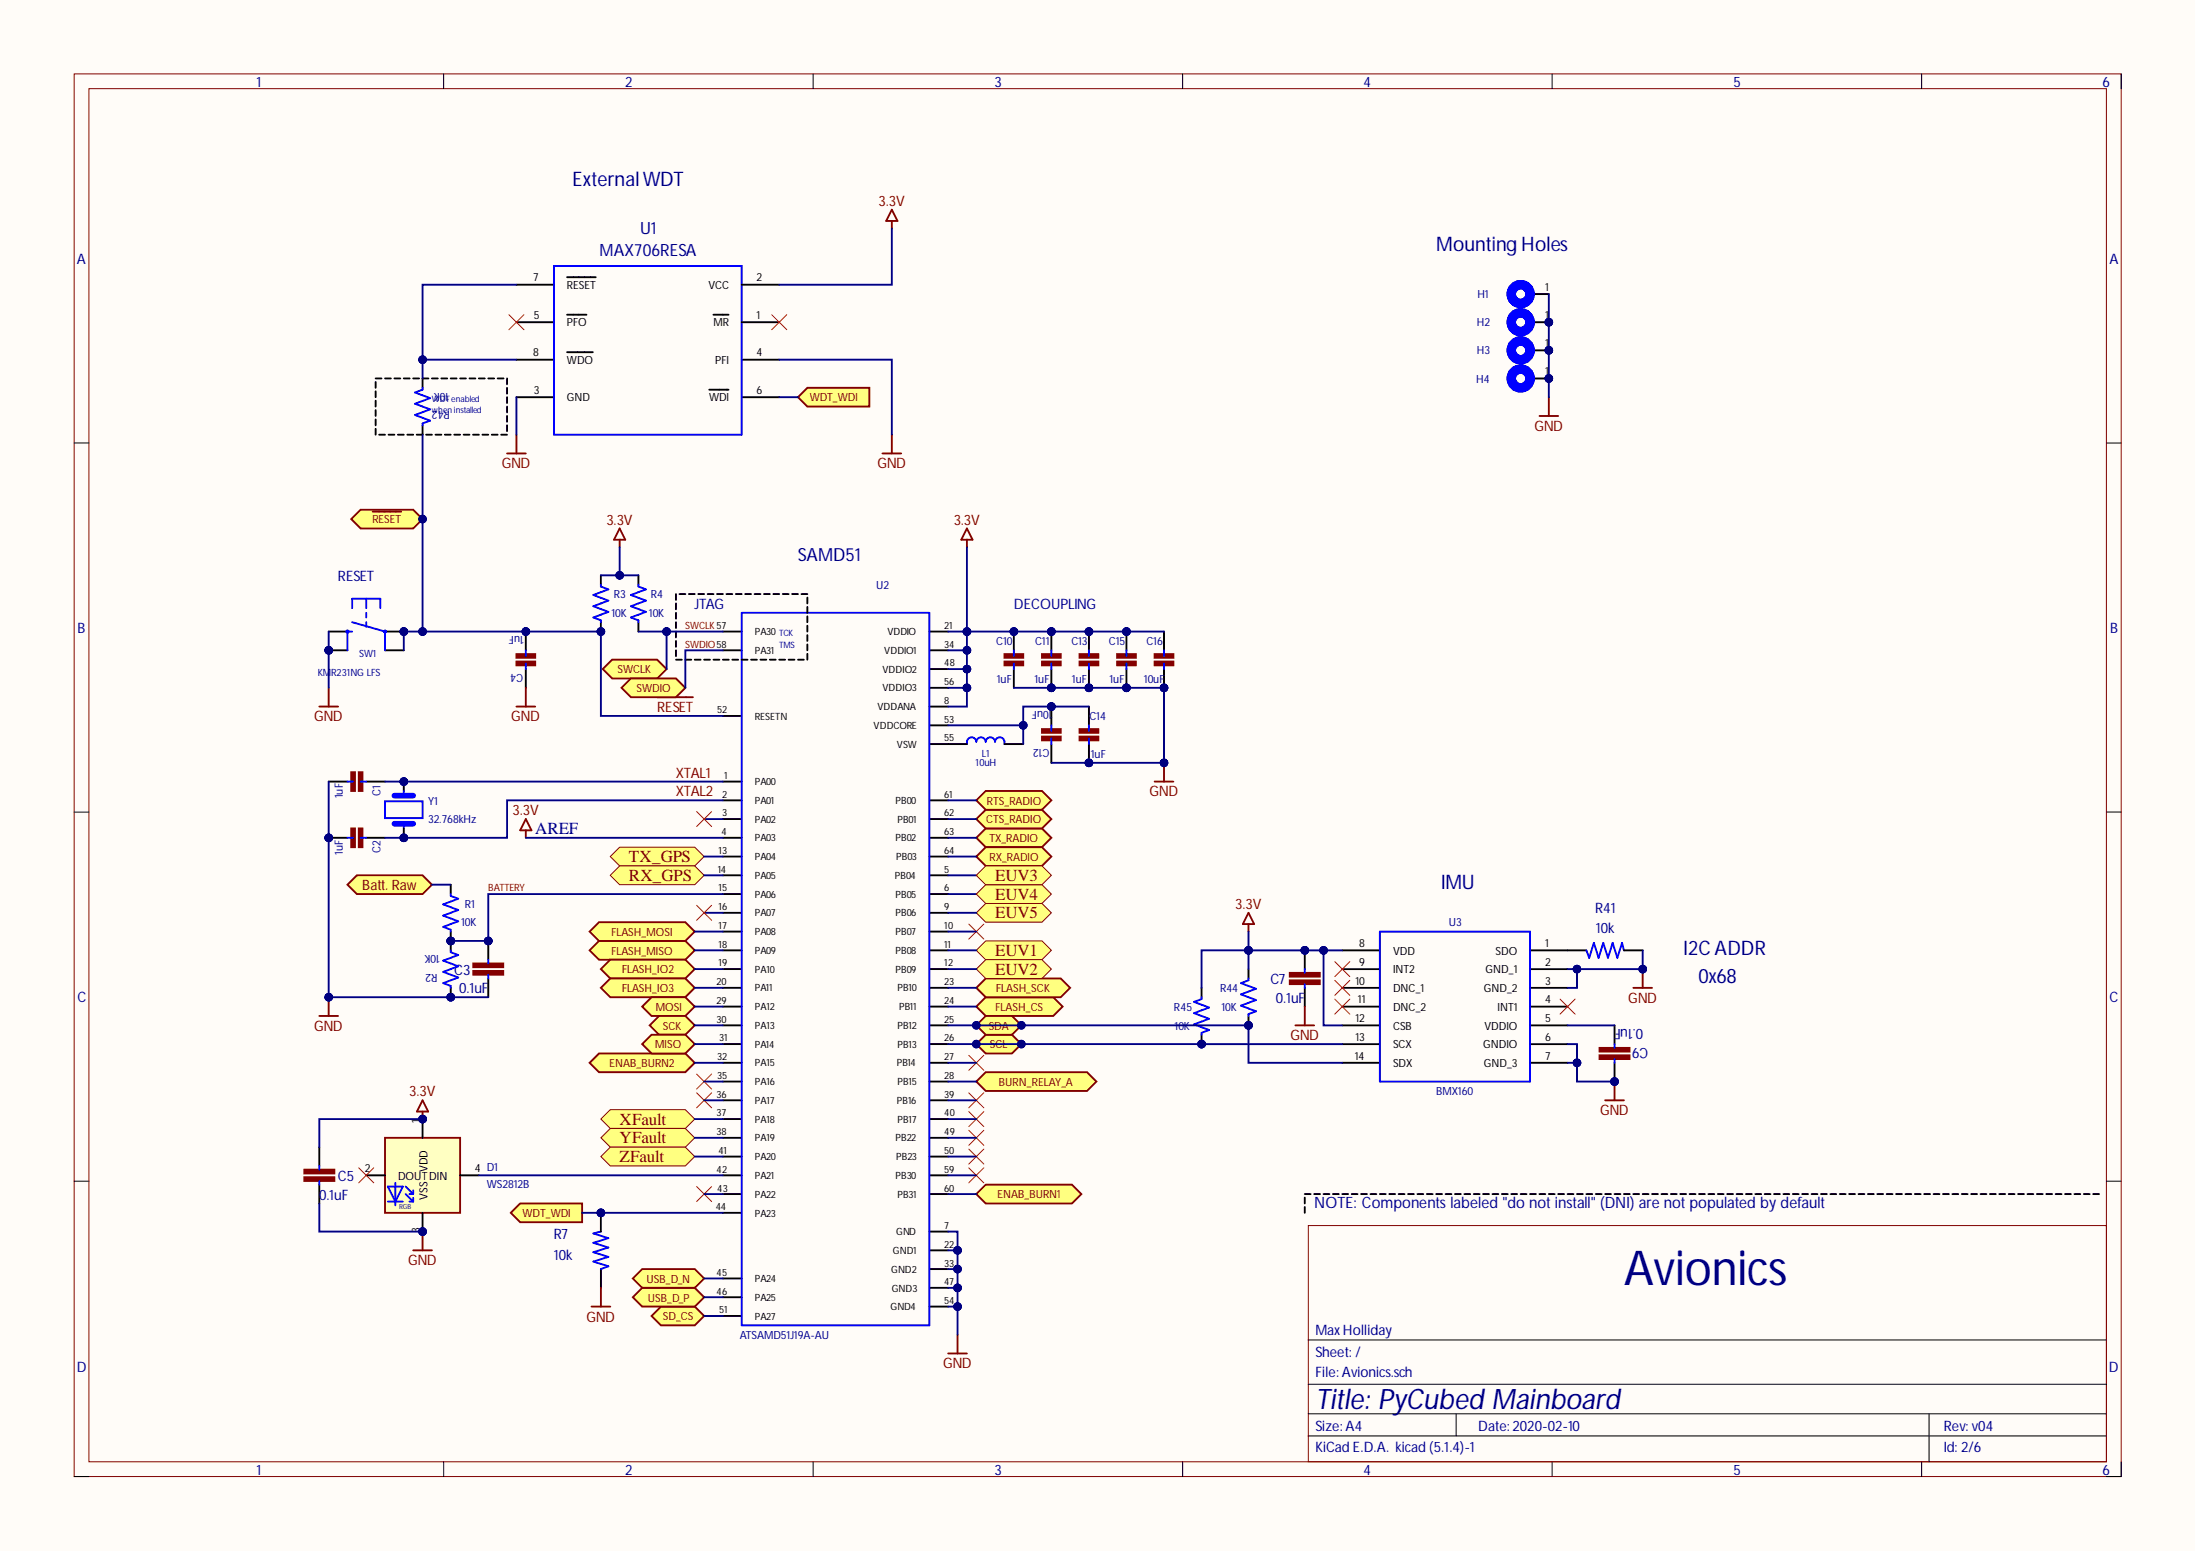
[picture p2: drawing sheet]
<svg xmlns="http://www.w3.org/2000/svg" width="297mm" height="210mm" viewBox="0 0 297 210" stroke-linecap="round" stroke-linejoin="round" font-family="sans-serif">
<defs><g id="words">
<text font-size="6.5" fill="#000080" x="219.5" y="173.6">Avionics</text>
<text font-size="3.8" fill="#000080" x="177.8" y="190.4">Title: PyCubed Mainboard</text>
<g font-size="2.7" fill="#000080">
<text x="77.4" y="25.1">ExternalWDT</text>
<text x="194.1" y="34">Mounting Holes</text>
<text x="194.8" y="120.2">IMU</text>
<text x="227.5" y="129">I2C ADDR</text>
<text x="229.5" y="132.8">0x68</text>
</g>
<text font-size="2.5" fill="#000080" x="107.8" y="75.8">SAMD51</text>
<g font-size="2.3" fill="#000080">
<text x="81" y="34.6">MAX706RESA</text>
<text x="86.5" y="31.6">U1</text>
<text x="72.3" y="112.7">AREF</text>
</g>
<g font-size="2.3" fill="#800000">
<text x="85" y="116.5">TX_GPS</text>
<text x="85" y="119.1">RX_GPS</text>
<text x="134.5" y="119.1">EUV3</text>
<text x="134.5" y="124.1">EUV5</text>
<text x="134.5" y="121.6">EUV4</text>
<text x="134.5" y="129.2">EUV1</text>
<text x="134.5" y="131.7">EUV2</text>
<text x="83.7" y="152">XFault</text>
<text x="83.7" y="154.5">YFault</text>
<text x="83.7" y="157.1">ZFault</text>
</g>
<text font-size="2.1" fill="#000080" x="177.6" y="163.3">NOTE: Components labeled &quot;do not install&quot; (DNI) are not populated by default</text>
<g font-size="1.9" fill="#000080">
<text x="34.7" y="11.8">1</text>
<text x="84.5" y="11.8">2</text>
<text x="134.4" y="11.8">3</text>
<text x="184.3" y="11.8">4</text>
<text x="234.3" y="11.8">5</text>
<text x="284.2" y="11.8">6</text>
<text x="10.4" y="35.7">A</text>
<text x="285.1" y="35.7">A</text>
<text x="45.7" y="78.5">RESET</text>
<text x="93.9" y="82.3">JTAG</text>
<text x="137" y="82.3">DECOUPLING</text>
<text x="10.5" y="85.6">B</text>
<text x="285.2" y="85.6">B</text>
<text x="215.6" y="123.4">R41</text>
<text x="61.4" y="131.7">C3</text>
<text x="215.7" y="126.1">10k</text>
<text x="10.5" y="135.4">C</text>
<text x="62.1" y="134.3">0.1uF</text>
<text x="171.7" y="133">C7</text>
<text x="172.4" y="135.5">0.1uF</text>
<text x="285.1" y="135.4">C</text>
<text x="222.1" y="139.1" transform="rotate(-180 222.1 139.1)">0.1uF</text>
<text x="222.8" y="141.6" transform="rotate(-180 222.8 141.6)">C9</text>
<text x="45.7" y="159.6">C5</text>
<text x="43.1" y="162.1">0.1uF</text>
<text x="74.8" y="167.5">R7</text>
<text x="74.8" y="170.3">10k</text>
<text x="10.4" y="185.4">D</text>
<text x="177.8" y="183.3">Sheet: /</text>
<text x="177.8" y="180.4">MaxHolliday</text>
<text x="285" y="185.4">D</text>
<text x="177.8" y="186.1">File:Avionics.sch</text>
<text x="177.8" y="196.2">KiCad E.D.A. kicad (5.1.4)-1</text>
<text x="177.8" y="193.4">Size:A4</text>
<text x="199.8" y="193.4">Date:2020-02-10</text>
<text x="262.7" y="193.4">Rev: v04</text>
<text x="262.7" y="196.2">Id: 2/6</text>
<text x="34.7" y="199.3">1</text>
<text x="84.5" y="199.3">2</text>
<text x="134.4" y="199.3">3</text>
<text x="184.3" y="199.3">4</text>
<text x="234.3" y="199.3">5</text>
<text x="284.2" y="199.3">6</text>
</g>
<g font-size="1.9" fill="#800000">
<text x="118.7" y="27.8">3.3V</text>
<text x="207.4" y="58.2">GND</text>
<text x="67.8" y="63.3">GND</text>
<text x="118.6" y="63.3">GND</text>
<text x="81.9" y="70.9">3.3V</text>
<text x="128.9" y="70.9">3.3V</text>
<text x="42.5" y="97.5">GND</text>
<text x="69.1" y="97.5">GND</text>
<text x="88.8" y="96.2">RESET</text>
<text x="91.3" y="105.1">XTAL1</text>
<text x="91.3" y="107.6">XTAL2</text>
<text x="155.4" y="107.6">GND</text>
<text x="69.3" y="110.2">3.3V</text>
<text x="49" y="120.3">Batt. Raw</text>
<text x="166.9" y="122.9">3.3V</text>
<text x="220" y="135.5">GND</text>
<text x="42.5" y="139.3">GND</text>
<text x="174.4" y="140.6">GND</text>
<text x="55.3" y="148.2">3.3V</text>
<text x="216.2" y="150.7">GND</text>
<text x="55.1" y="171">GND</text>
<text x="79.2" y="178.6">GND</text>
<text x="127.4" y="185">GND</text>
</g>
<g font-size="1.5">
<text x="72.1" y="38">7</text>
<text x="76.6" y="39">RESET</text>
<text x="95.7" y="39">VCC</text>
<text x="102.2" y="38">2</text>
<text x="208.8" y="39.3">1</text>
<text x="72.1" y="43.1">5</text>
<text x="76.6" y="44.1">PFO</text>
<text x="96.4" y="44.1">MR</text>
<text x="102.2" y="43.1">1</text>
<text x="208.8" y="43.1">1</text>
<text x="208.8" y="46.9">1</text>
<text x="72.1" y="48.2">8</text>
<text x="72.1" y="53.2">3</text>
<text x="76.6" y="49.2">WDO</text>
<text x="96.7" y="49.2">PFI</text>
<text x="102.2" y="48.2">4</text>
<text x="102.2" y="53.2">6</text>
<text x="208.8" y="50.7">1</text>
<text x="76.6" y="54.2">GND</text>
<text x="95.8" y="54.2">WDI</text>
<text x="183.7" y="130.5">9</text>
<text x="183.7" y="128">8</text>
<text x="188.3" y="131.6">INT2</text>
<text x="188.3" y="129">VDD</text>
<text x="200.8" y="131.6">GND_1</text>
<text x="202.1" y="129">SDO</text>
<text x="208.8" y="128">1</text>
<text x="208.8" y="130.5">2</text>
<text x="183.2" y="133.1">10</text>
<text x="183.5" y="135.6">11</text>
<text x="188.3" y="134.1">DNC_1</text>
<text x="188.3" y="136.6">DNC_2</text>
<text x="200.5" y="134.1">GND_2</text>
<text x="202.4" y="136.6">INT1</text>
<text x="208.8" y="135.6">4</text>
<text x="208.8" y="133.1">3</text>
<text x="183.1" y="143.2">14</text>
<text x="183.2" y="140.7">13</text>
<text x="183.2" y="138.1">12</text>
<text x="188.3" y="141.7">SCX</text>
<text x="188.3" y="139.2">CSB</text>
<text x="200.4" y="141.7">GNDIO</text>
<text x="200.6" y="139.2">VDDIO</text>
<text x="208.8" y="138.1">5</text>
<text x="208.8" y="143.2">7</text>
<text x="208.8" y="140.7">6</text>
<text x="188.3" y="144.2">SDX</text>
<text x="200.5" y="144.2">GND_3</text>
<text x="56.7" y="151.7" transform="rotate(-90 56.7 151.7)">1</text>
<text x="49.3" y="158.4">2</text>
<text x="53.8" y="159.4">DOUTDIN</text>
<text x="57.8" y="158.4" transform="rotate(-90 57.8 158.4)">VDD</text>
<text x="64.2" y="158.4">4 D1</text>
<text x="56.7" y="166.6" transform="rotate(-90 56.7 166.6)">3</text>
<text x="57.8" y="162.1" transform="rotate(-90 57.8 162.1)">VSS</text>
</g>
<g font-size="1.5" fill="#000080">
<text x="199.7" y="40.3">H1</text>
<text x="199.6" y="44.1">H2</text>
<text x="199.6" y="47.9">H3</text>
<text x="60.7" y="53.1" transform="rotate(-180 60.7 53.1)">10K</text>
<text x="199.5" y="51.7">H4</text>
<text x="60.8" y="55.6" transform="rotate(-180 60.8 55.6)">R42</text>
<text x="82.6" y="83.4">10K</text>
<text x="83" y="80.9">R3</text>
<text x="87.7" y="83.4">10K</text>
<text x="88" y="80.9">R4</text>
<text x="118.4" y="79.6">U2</text>
<text x="70.8" y="86" transform="rotate(-180 70.8 86)">1uF</text>
<text x="134.6" y="87.2">C10</text>
<text x="139.9" y="87.2">C11</text>
<text x="144.8" y="87.2">C13</text>
<text x="149.9" y="87.2">C15</text>
<text x="154.9" y="87.2">C16</text>
<text x="70.7" y="91.1" transform="rotate(-180 70.7 91.1)">C4</text>
<text x="134.7" y="92.3">1uF</text>
<text x="139.8" y="92.3">1uF</text>
<text x="144.9" y="92.3">1uF</text>
<text x="149.9" y="92.3">1uF</text>
<text x="154.6" y="92.3">10uF</text>
<text x="141.7" y="96.2" transform="rotate(-180 141.7 96.2)">0uF</text>
<text x="141.8" y="101.2" transform="rotate(-180 141.8 101.2)">C12</text>
<text x="142.2" y="96.2" transform="rotate(-180 142.2 96.2)">1</text>
<text x="147.2" y="97.3">C14</text>
<text x="46.3" y="107.9" transform="rotate(-90 46.3 107.9)">1uF</text>
<text x="51.4" y="107.6" transform="rotate(-90 51.4 107.6)">C1</text>
<text x="147.4" y="102.4">1uF</text>
<text x="57.8" y="111.2">32.768kHz</text>
<text x="57.8" y="108.8">Y1</text>
<text x="46.3" y="115.5" transform="rotate(-90 46.3 115.5)">1uF</text>
<text x="51.4" y="115.3" transform="rotate(-90 51.4 115.3)">C2</text>
<text x="62.3" y="125.2">10K</text>
<text x="62.8" y="122.7">R1</text>
<text x="195.8" y="125.2">U3</text>
<text x="59.1" y="131.6" transform="rotate(-180 59.1 131.6)">R2</text>
<text x="59.5" y="129.1" transform="rotate(-180 59.5 129.1)">10K</text>
<text x="158.7" y="136.6">R45</text>
<text x="164.9" y="134.1">R44</text>
<text x="165.1" y="136.6">10K</text>
<text x="158.7" y="139.2">10K</text>
<text x="194.1" y="148">BMX160</text>
<text x="65.8" y="160.6">WS2812B</text>
<text x="100" y="181">ATSAMD51J19A-AU</text>
</g>
<g font-size="1.5" fill="#800000">
<text x="109.4" y="54.2">WDT_WDI</text>
<text x="50.3" y="70.7">RESET</text>
<text x="83.5" y="91">SWCLK</text>
<text x="86" y="93.5">SWDIO</text>
<text x="133.3" y="111.3">CTS_RADIO</text>
<text x="133.4" y="108.7">RTS_RADIO</text>
<text x="133.7" y="113.8">TX_RADIO</text>
<text x="133.7" y="116.3">RX_RADIO</text>
<text x="82.6" y="129">FLASH_MISO</text>
<text x="82.6" y="126.5">FLASH_MOSI</text>
<text x="84.1" y="131.6">FLASH_IO2</text>
<text x="84.1" y="134.1">FLASH_IO3</text>
<text x="88.6" y="136.6">MOSI</text>
<text x="134.5" y="136.6">FLASH_CS</text>
<text x="134.6" y="134.1">FLASH_SCK</text>
<text x="88.5" y="141.7">MISO</text>
<text x="89.6" y="139.2">SCK</text>
<text x="133.6" y="139.2">SDA</text>
<text x="133.8" y="141.7">SCL</text>
<text x="82.4" y="144.2">ENAB_BURN2</text>
<text x="135" y="146.8">BURN_RELAY_A</text>
<text x="134.8" y="162">ENAB_BURN1</text>
<text x="70.6" y="164.5">WDT_WDI</text>
<text x="87.4" y="173.4">USB_D_N</text>
<text x="87.5" y="175.9">USB_D_P</text>
<text x="89.6" y="178.4">SD_CS</text>
</g>
<g font-size="1.4" fill="#000080">
<text x="48.5" y="88.8">SW1</text>
<text x="43" y="91.3">KMR231NG LFS</text>
<text x="131.8" y="103.6">10uH</text>
<text x="132.7" y="102.3">L1</text>
</g>
<g font-size="1.4" fill="#800000">
<text x="92.6" y="85">SWCLK57</text>
<text x="92.6" y="87.5">SWDIO58</text>
<text x="66" y="120.5">BATTERY</text>
</g>
<g font-size="1.4">
<text x="102" y="88.4">PA31</text>
<text x="102" y="85.8">PA30</text>
<text x="119.5" y="88.4">VDDIO1</text>
<text x="119.9" y="85.8">VDDIO</text>
<text x="127.6" y="85">21</text>
<text x="127.6" y="87.5">34</text>
<text x="118.6" y="96">VDDANA</text>
<text x="119.2" y="90.9">VDDIO2</text>
<text x="119.2" y="93.5">VDDIO3</text>
<text x="127.6" y="90.1">48</text>
<text x="127.6" y="95.1">8</text>
<text x="127.6" y="92.6">56</text>
<text x="96.9" y="96.4">52</text>
<text x="102" y="97.3">RESETN</text>
<text x="118.1" y="98.5">VDDCORE</text>
<text x="121.2" y="101.1">VSW</text>
<text x="127.6" y="100.2">55</text>
<text x="127.6" y="97.7">53</text>
<text x="97.6" y="107.8">2</text>
<text x="97.8" y="105.3">1</text>
<text x="102" y="106.1">PA00</text>
<text x="127.6" y="107.8">61</text>
<text x="97.5" y="112.9">4</text>
<text x="97.6" y="110.3">3</text>
<text x="102" y="113.7">PA03</text>
<text x="102" y="108.7">PA01</text>
<text x="102" y="111.2">PA02</text>
<text x="121" y="108.7">PB00</text>
<text x="121" y="113.7">PB02</text>
<text x="121.3" y="111.2">PB01</text>
<text x="127.6" y="110.3">62</text>
<text x="127.6" y="112.9">63</text>
<text x="97" y="118">14</text>
<text x="97.1" y="115.4">13</text>
<text x="102" y="118.8">PA05</text>
<text x="102" y="116.3">PA04</text>
<text x="120.9" y="118.8">PB04</text>
<text x="121.1" y="116.3">PB03</text>
<text x="127.6" y="118">5</text>
<text x="127.6" y="115.4">64</text>
<text x="97.1" y="125.6">17</text>
<text x="97.1" y="123">16</text>
<text x="97.1" y="120.5">15</text>
<text x="102" y="123.9">PA07</text>
<text x="102" y="121.3">PA06</text>
<text x="121" y="121.3">PB05</text>
<text x="121" y="123.9">PB06</text>
<text x="127.6" y="120.5">6</text>
<text x="127.6" y="123">9</text>
<text x="127.6" y="125.6">10</text>
<text x="97.1" y="128.1">18</text>
<text x="97.1" y="130.6">19</text>
<text x="102" y="128.9">PA09</text>
<text x="102" y="126.4">PA08</text>
<text x="102" y="131.5">PA10</text>
<text x="121" y="126.4">PB07</text>
<text x="121" y="128.9">PB08</text>
<text x="121" y="131.5">PB09</text>
<text x="127.6" y="128.1">11</text>
<text x="127.6" y="130.6">12</text>
<text x="96.8" y="133.2">20</text>
<text x="96.8" y="135.7">29</text>
<text x="102" y="134">PA11</text>
<text x="102" y="136.5">PA12</text>
<text x="121.3" y="134">PB10</text>
<text x="121.5" y="136.5">PB11</text>
<text x="127.6" y="135.7">24</text>
<text x="127.6" y="133.2">23</text>
<text x="96.8" y="138.2">30</text>
<text x="96.9" y="143.3">32</text>
<text x="97.2" y="140.8">31</text>
<text x="102" y="141.6">PA14</text>
<text x="102" y="139.1">PA13</text>
<text x="121.3" y="139.1">PB12</text>
<text x="121.3" y="141.6">PB13</text>
<text x="127.6" y="138.2">25</text>
<text x="127.6" y="143.3">27</text>
<text x="127.6" y="140.8">26</text>
<text x="96.8" y="148.4">36</text>
<text x="96.9" y="145.8">35</text>
<text x="102" y="149.2">PA17</text>
<text x="102" y="144.1">PA15</text>
<text x="102" y="146.7">PA16</text>
<text x="121.2" y="149.2">PB16</text>
<text x="121.2" y="144.1">PB14</text>
<text x="121.3" y="146.7">PB15</text>
<text x="127.6" y="148.4">39</text>
<text x="127.6" y="145.8">28</text>
<text x="96.8" y="150.9">37</text>
<text x="96.8" y="153.4">38</text>
<text x="97.1" y="156">41</text>
<text x="102" y="151.7">PA18</text>
<text x="102" y="154.3">PA19</text>
<text x="121" y="154.3">PB22</text>
<text x="121.3" y="151.7">PB17</text>
<text x="127.6" y="156">50</text>
<text x="127.6" y="153.4">49</text>
<text x="127.6" y="150.9">40</text>
<text x="96.8" y="158.5">42</text>
<text x="96.9" y="161">43</text>
<text x="102" y="159.4">PA21</text>
<text x="102" y="161.9">PA22</text>
<text x="102" y="156.8">PA20</text>
<text x="121" y="159.4">PB30</text>
<text x="121.1" y="156.8">PB23</text>
<text x="121.3" y="161.9">PB31</text>
<text x="127.6" y="161">60</text>
<text x="127.6" y="158.5">59</text>
<text x="96.7" y="163.6">44</text>
<text x="102" y="164.4">PA23</text>
<text x="121.1" y="167">GND</text>
<text x="127.6" y="166.1">7</text>
<text x="96.8" y="172.4">45</text>
<text x="102" y="173.3">PA24</text>
<text x="120.4" y="172">GND2</text>
<text x="120.7" y="169.5">GND1</text>
<text x="127.6" y="173.7">47</text>
<text x="127.6" y="171.2">33</text>
<text x="127.6" y="168.6">22</text>
<text x="96.8" y="175">46</text>
<text x="97.2" y="177.5">51</text>
<text x="102" y="175.8">PA25</text>
<text x="102" y="178.4">PA27</text>
<text x="120.3" y="177.1">GND4</text>
<text x="120.5" y="174.6">GND3</text>
<text x="127.6" y="176.3">54</text>
</g>
<g font-size="1.2" fill="#000080">
<text x="58.4" y="54.3">WDTenabled</text>
<text x="58.4" y="55.9">wheninstalled</text>
<text x="105.3" y="86">TCK</text>
<text x="105.3" y="87.5">TMS</text>
</g>
<text font-size=".9" fill="#000080" x="54" y="163.4">RGB</text>
</g></defs>
<g fill="#fffcf8">
<path d="M0 0h296.6v209.5h-296.6z" fill-rule="evenodd"/>
<path d="M0 0h296.6v209.5h-296.6z" fill-rule="evenodd"/>
</g>
<path d="M10 10h276.7v189.6h-276.7zM12 12h272.7v185.6h-272.7zM176.8 165.6h107.9v32h-107.9z" fill="none" stroke="#800000" stroke-width=".14"/>
<g fill="none" stroke="#000" stroke-width=".14">
<path d="M60 10v2M109.9 10v2M159.8 10v2M209.8 10v2M259.7 10v2M286.7 10v2M10 59.9h2M284.7 59.9h2M10 109.8h2M284.7 109.8h2M10 159.6h2M284.7 159.6h2"/>
<path d="M10 199.6h2M60 197.6v2M109.9 197.6v2M159.8 197.6v2M176.8 194.1h107.9M176.8 191.1h107.9M176.8 187.1h107.9M176.8 181.1h107.9M196.8 191.1v3M209.8 197.6v2M259.7 197.6v2M260.7 191.1v6.5"/>
<path d="M286.7 197.6v2h-2"/>
</g>
<circle cx="176.3" cy="128.5" r=".51" fill="#000080"/>
<circle cx="176.3" cy="128.5" r=".51" fill="none" stroke="#000080" stroke-width=".14"/>
<path d="M174.3 131.5h4.1v.5h-4.1z" fill-rule="evenodd" fill="#840000"/>
<path d="M174.3 131.5h4.1v.5h-4.1z" fill="none" stroke="#840000" stroke-width=".25"/>
<path d="M174.3 132.5h4.1v.5h-4.1z" fill-rule="evenodd" fill="#840000"/>
<path d="M174.3 132.5h4.1v.5h-4.1z" fill="none" stroke="#840000" stroke-width=".25"/>
<path d="M176.3 128.5v2.5" fill="none" stroke="#000" stroke-width=".25"/>
<circle cx="176.3" cy="128.5" r=".51" fill="#000080"/>
<circle cx="176.3" cy="128.5" r=".51" fill="none" stroke="#000080" stroke-width=".14"/>
<path d="M176.3 133.5v2.6" fill="none" stroke="#000" stroke-width=".25"/>
<path d="M176.3 131v.5M176.3 133v.5" fill="none" stroke="#00f" stroke-width=".25"/>
<circle cx="218.2" cy="146.2" r=".51" fill="#000080"/>
<circle cx="218.2" cy="146.2" r=".51" fill="none" stroke="#000080" stroke-width=".14"/>
<path d="M216.2 142.6h4v.5h-4z" fill-rule="evenodd" fill="#840000"/>
<path d="M216.2 142.6h4v.5h-4z" fill="none" stroke="#840000" stroke-width=".25"/>
<path d="M216.2 141.6h4v.5h-4z" fill-rule="evenodd" fill="#840000"/>
<path d="M216.2 141.6h4v.5h-4z" fill="none" stroke="#840000" stroke-width=".25"/>
<path d="M218.2 143.6v2.6" fill="none" stroke="#000" stroke-width=".25"/>
<circle cx="218.2" cy="146.2" r=".51" fill="#000080"/>
<circle cx="218.2" cy="146.2" r=".51" fill="none" stroke="#000080" stroke-width=".14"/>
<path d="M218.2 138.6v2.5" fill="none" stroke="#000" stroke-width=".25"/>
<path d="M218.2 141.1v.5M218.2 143.1v.5" fill="none" stroke="#00f" stroke-width=".25"/>
<path d="M120.5 29.9v1M120.5 28.3l.8 1.6h-1.5zM69.8 58.8v2.5M120.5 58.8v2.5M68.5 61.3h2.6M119.3 61.3h2.5" fill="none" stroke="#800000" stroke-width=".25"/>
<circle cx="81.2" cy="163.9" r=".51" fill="#000080"/>
<circle cx="81.2" cy="163.9" r=".51" fill="none" stroke="#000080" stroke-width=".14"/>
<path d="M81.2 166.5l-1 .2 2 .6-2 .7" fill="none" stroke="#00f" stroke-width=".25"/>
<path d="M81.2 163.9v2.6" fill="none" stroke="#000" stroke-width=".25"/>
<circle cx="81.2" cy="163.9" r=".51" fill="#000080"/>
<circle cx="81.2" cy="163.9" r=".51" fill="none" stroke="#000080" stroke-width=".14"/>
<path d="M81.2 171.5v2.6" fill="none" stroke="#000" stroke-width=".25"/>
<path d="M80.2 168l2 .6-2 .6 2 .7-2 .6 2 .6-1 .4" fill="none" stroke="#00f" stroke-width=".25"/>
<path d="M79.9 176.6h2.6M81.2 174.1v2.5" fill="none" stroke="#800000" stroke-width=".25"/>
<circle cx="157.3" cy="93" r=".51" fill="#000080"/>
<circle cx="157.3" cy="93" r=".51" fill="none" stroke="#000080" stroke-width=".14"/>
<path d="M156 88.4h2.6v.5h-2.6z" fill-rule="evenodd" fill="#840000"/>
<path d="M156 88.4h2.6v.5h-2.6z" fill="none" stroke="#840000" stroke-width=".25"/>
<path d="M156 89.4h2.6v.5h-2.6z" fill-rule="evenodd" fill="#840000"/>
<path d="M156 89.4h2.6v.5h-2.6z" fill="none" stroke="#840000" stroke-width=".25"/>
<path d="M157.3 85.4v2.5M157.3 90.4v2.6" fill="none" stroke="#000" stroke-width=".25"/>
<circle cx="157.3" cy="93" r=".51" fill="#000080"/>
<circle cx="157.3" cy="93" r=".51" fill="none" stroke="#000080" stroke-width=".14"/>
<path d="M157.3 87.9v.8M157.3 89.7v.7" fill="none" stroke="#00f" stroke-width=".25"/>
<circle cx="152.2" cy="85.4" r=".51" fill="#000080"/>
<circle cx="152.2" cy="85.4" r=".51" fill="none" stroke="#000080" stroke-width=".14"/>
<circle cx="152.2" cy="93" r=".51" fill="#000080"/>
<circle cx="152.2" cy="93" r=".51" fill="none" stroke="#000080" stroke-width=".14"/>
<path d="M151 88.4h2.5v.5h-2.5z" fill-rule="evenodd" fill="#840000"/>
<path d="M151 88.4h2.5v.5h-2.5z" fill="none" stroke="#840000" stroke-width=".25"/>
<path d="M151 89.4h2.5v.5h-2.5z" fill-rule="evenodd" fill="#840000"/>
<path d="M151 89.4h2.5v.5h-2.5z" fill="none" stroke="#840000" stroke-width=".25"/>
<path d="M152.2 85.4v2.5" fill="none" stroke="#000" stroke-width=".25"/>
<circle cx="152.2" cy="85.4" r=".51" fill="#000080"/>
<circle cx="152.2" cy="85.4" r=".51" fill="none" stroke="#000080" stroke-width=".14"/>
<path d="M152.2 90.4v2.6" fill="none" stroke="#000" stroke-width=".25"/>
<circle cx="152.2" cy="93" r=".51" fill="#000080"/>
<circle cx="152.2" cy="93" r=".51" fill="none" stroke="#000080" stroke-width=".14"/>
<path d="M152.2 87.9v.8M152.2 89.7v.7" fill="none" stroke="#00f" stroke-width=".25"/>
<circle cx="147.2" cy="85.4" r=".51" fill="#000080"/>
<circle cx="147.2" cy="85.4" r=".51" fill="none" stroke="#000080" stroke-width=".14"/>
<circle cx="147.2" cy="93" r=".51" fill="#000080"/>
<circle cx="147.2" cy="93" r=".51" fill="none" stroke="#000080" stroke-width=".14"/>
<path d="M145.9 88.4h2.5v.5h-2.5z" fill-rule="evenodd" fill="#840000"/>
<path d="M145.9 88.4h2.5v.5h-2.5z" fill="none" stroke="#840000" stroke-width=".25"/>
<path d="M145.9 89.4h2.5v.5h-2.5z" fill-rule="evenodd" fill="#840000"/>
<path d="M145.9 89.4h2.5v.5h-2.5z" fill="none" stroke="#840000" stroke-width=".25"/>
<path d="M147.2 85.4v2.5" fill="none" stroke="#000" stroke-width=".25"/>
<circle cx="147.2" cy="85.4" r=".51" fill="#000080"/>
<circle cx="147.2" cy="85.4" r=".51" fill="none" stroke="#000080" stroke-width=".14"/>
<path d="M147.2 90.4v2.6" fill="none" stroke="#000" stroke-width=".25"/>
<circle cx="147.2" cy="93" r=".51" fill="#000080"/>
<circle cx="147.2" cy="93" r=".51" fill="none" stroke="#000080" stroke-width=".14"/>
<path d="M147.2 87.9v.8M147.2 89.7v.7" fill="none" stroke="#00f" stroke-width=".25"/>
<circle cx="71.1" cy="85.4" r=".51" fill="#000080"/>
<circle cx="71.1" cy="85.4" r=".51" fill="none" stroke="#000080" stroke-width=".14"/>
<path d="M69.8 89.4h2.5v.5h-2.5z" fill-rule="evenodd" fill="#840000"/>
<path d="M69.8 89.4h2.5v.5h-2.5z" fill="none" stroke="#840000" stroke-width=".25"/>
<path d="M69.8 88.4h2.5v.5h-2.5z" fill-rule="evenodd" fill="#840000"/>
<path d="M69.8 88.4h2.5v.5h-2.5z" fill="none" stroke="#840000" stroke-width=".25"/>
<path d="M71.1 85.4v2.5M71.1 90.4v2.6" fill="none" stroke="#000" stroke-width=".25"/>
<circle cx="71.1" cy="85.4" r=".51" fill="#000080"/>
<circle cx="71.1" cy="85.4" r=".51" fill="none" stroke="#000080" stroke-width=".14"/>
<path d="M71.1 87.9v.8M71.1 89.7v.7M130.7 100.6a.66 .66 0 0 1 .4-.9 .66 .66 0 0 1 .8 .6 .63 .63 0 0 1 .7-.6 .63 .63 0 0 1 .6 .6 .63 .63 0 0 1 .6-.6 .63 .63 0 0 1 .7 .6 .66 .66 0 0 1 .8-.6 .66 .66 0 0 1 .4 .9" fill="none" stroke="#00f" stroke-width=".25"/>
<path d="M128.1 100.6h2.6M135.7 100.6h2.6" fill="none" stroke="#000" stroke-width=".25"/>
<circle cx="44.4" cy="87.9" r=".51" fill="#000080"/>
<circle cx="44.4" cy="87.9" r=".51" fill="none" stroke="#000080" stroke-width=".14"/>
<circle cx="54.6" cy="85.4" r=".51" fill="#000080"/>
<circle cx="54.6" cy="85.4" r=".51" fill="none" stroke="#000080" stroke-width=".14"/>
<path d="M49.5 80.9h-1.9v1.3" fill="none" stroke="#00f" stroke-width=".25"/>
<path d="M44.4 87.9h2.6" fill="none" stroke="#000" stroke-width=".25"/>
<circle cx="44.4" cy="87.9" r=".51" fill="#000080"/>
<circle cx="44.4" cy="87.9" r=".51" fill="none" stroke="#000080" stroke-width=".14"/>
<path d="M47.6 85.4h-.6v2.5" fill="none" stroke="#00f" stroke-width=".25"/>
<path d="M44.4 85.4h2.6M52 87.9h2.6M52 85.4h2.6" fill="none" stroke="#000" stroke-width=".25"/>
<circle cx="54.6" cy="85.4" r=".51" fill="#000080"/>
<circle cx="54.6" cy="85.4" r=".51" fill="none" stroke="#000080" stroke-width=".14"/>
<g fill="none" stroke="#00f" stroke-width=".25">
<path d="M47.6 84.1l4.4 1.3v2.5M49.5 82.2v-1.3h1.9v1.3M49.5 82.8v.7M49.5 84.1v.6"/>
<circle cx="47" cy="85.4" r=".13"/>
<circle cx="52" cy="85.4" r=".13"/>
</g>
<path d="M48.5 104.4h.5v2.5h-.5z" fill-rule="evenodd" fill="#840000"/>
<path d="M48.5 104.4h.5v2.5h-.5z" fill="none" stroke="#840000" stroke-width=".25"/>
<path d="M47.5 104.4h.5v2.5h-.5z" fill-rule="evenodd" fill="#840000"/>
<path d="M47.5 104.4h.5v2.5h-.5z" fill="none" stroke="#840000" stroke-width=".25"/>
<path d="M44.4 105.6h2.6M49.5 105.6h2.5" fill="none" stroke="#000" stroke-width=".25"/>
<path d="M47 105.6h.7M48.7 105.6h.8" fill="none" stroke="#00f" stroke-width=".25"/>
<circle cx="44.4" cy="113.2" r=".51" fill="#000080"/>
<circle cx="44.4" cy="113.2" r=".51" fill="none" stroke="#000080" stroke-width=".14"/>
<path d="M48.5 112h.5v2.5h-.5z" fill-rule="evenodd" fill="#840000"/>
<path d="M48.5 112h.5v2.5h-.5z" fill="none" stroke="#840000" stroke-width=".25"/>
<path d="M47.5 112h.5v2.5h-.5z" fill-rule="evenodd" fill="#840000"/>
<path d="M47.5 112h.5v2.5h-.5z" fill="none" stroke="#840000" stroke-width=".25"/>
<path d="M44.4 113.2h2.6M49.5 113.2h2.5" fill="none" stroke="#000" stroke-width=".25"/>
<circle cx="44.4" cy="113.2" r=".51" fill="#000080"/>
<circle cx="44.4" cy="113.2" r=".51" fill="none" stroke="#000080" stroke-width=".14"/>
<path d="M86.3 79v.3l1 .4-2 .7 2 .8-2 .7 2 .8-2 .8 1 .3v.3M47 113.2h.7M48.7 113.2h.8" fill="none" stroke="#00f" stroke-width=".25"/>
<path d="M86.3 77.8v1.2M86.3 84.1v1.3" fill="none" stroke="#000" stroke-width=".25"/>
<circle cx="81.2" cy="85.4" r=".51" fill="#000080"/>
<circle cx="81.2" cy="85.4" r=".51" fill="none" stroke="#000080" stroke-width=".14"/>
<path d="M81.2 79.3l1 .4-2 .7 1 .4" fill="none" stroke="#00f" stroke-width=".25"/>
<path d="M81.2 77.8v1.2M81.2 84.1v1.3" fill="none" stroke="#000" stroke-width=".25"/>
<circle cx="81.2" cy="85.4" r=".51" fill="#000080"/>
<circle cx="81.2" cy="85.4" r=".51" fill="none" stroke="#000080" stroke-width=".14"/>
<path d="M81.2 79v.3M81.2 80.8l1 .4-2 .7 2 .8-2 .8 1 .3v.3" fill="none" stroke="#00f" stroke-width=".25"/>
<circle cx="142.1" cy="85.4" r=".51" fill="#000080"/>
<circle cx="142.1" cy="85.4" r=".51" fill="none" stroke="#000080" stroke-width=".14"/>
<circle cx="142.1" cy="93" r=".51" fill="#000080"/>
<circle cx="142.1" cy="93" r=".51" fill="none" stroke="#000080" stroke-width=".14"/>
<path d="M140.8 88.4h2.6v.5h-2.6z" fill-rule="evenodd" fill="#840000"/>
<path d="M140.8 88.4h2.6v.5h-2.6z" fill="none" stroke="#840000" stroke-width=".25"/>
<path d="M140.8 89.4h2.6v.5h-2.6z" fill-rule="evenodd" fill="#840000"/>
<path d="M140.8 89.4h2.6v.5h-2.6z" fill="none" stroke="#840000" stroke-width=".25"/>
<path d="M142.1 85.4v2.5" fill="none" stroke="#000" stroke-width=".25"/>
<circle cx="142.1" cy="85.4" r=".51" fill="#000080"/>
<circle cx="142.1" cy="85.4" r=".51" fill="none" stroke="#000080" stroke-width=".14"/>
<path d="M142.1 90.4v2.6" fill="none" stroke="#000" stroke-width=".25"/>
<circle cx="142.1" cy="93" r=".51" fill="#000080"/>
<circle cx="142.1" cy="93" r=".51" fill="none" stroke="#000080" stroke-width=".14"/>
<path d="M142.1 87.9v.8M142.1 89.7v.7" fill="none" stroke="#00f" stroke-width=".25"/>
<path d="M83.7 71.4l.8 1.5h-1.5zM83.7 72.9v1.1M130.7 71.4l.7 1.5h-1.5zM130.7 72.9v1.1M55.8 169h2.6M57.1 166.5v2.5M128.1 182.9h2.6M129.4 180.4v2.5" fill="none" stroke="#800000" stroke-width=".25"/>
<circle cx="57.1" cy="166.5" r=".51" fill="#000080"/>
<circle cx="57.1" cy="166.5" r=".51" fill="none" stroke="#000080" stroke-width=".14"/>
<path d="M156 105.6h2.6M157.3 103.1v2.5" fill="none" stroke="#800000" stroke-width=".25"/>
<circle cx="157.3" cy="103.1" r=".51" fill="#000080"/>
<circle cx="157.3" cy="103.1" r=".51" fill="none" stroke="#000080" stroke-width=".14"/>
<path d="M69.8 95.5h2.5M71.1 93v2.5M43.2 137.3h2.5M44.4 134.8v2.5" fill="none" stroke="#800000" stroke-width=".25"/>
<circle cx="44.4" cy="134.8" r=".51" fill="#000080"/>
<circle cx="44.4" cy="134.8" r=".51" fill="none" stroke="#000080" stroke-width=".14"/>
<path d="M43.2 95.5h2.5M44.4 93v2.5" fill="none" stroke="#800000" stroke-width=".25"/>
<circle cx="54.6" cy="105.6" r=".51" fill="#000080"/>
<circle cx="54.6" cy="105.6" r=".51" fill="none" stroke="#000080" stroke-width=".14"/>
<circle cx="54.6" cy="113.2" r=".51" fill="#000080"/>
<circle cx="54.6" cy="113.2" r=".51" fill="none" stroke="#000080" stroke-width=".14"/>
<path d="M54.6 105.6v1.3" fill="none" stroke="#000" stroke-width=".25"/>
<circle cx="54.6" cy="105.6" r=".51" fill="#000080"/>
<circle cx="54.6" cy="105.6" r=".51" fill="none" stroke="#000080" stroke-width=".14"/>
<path d="M54.6 111.3v.7" fill="none" stroke="#00f" stroke-width=".25"/>
<path d="M54.6 112v1.2" fill="none" stroke="#000" stroke-width=".25"/>
<circle cx="54.6" cy="113.2" r=".51" fill="#000080"/>
<circle cx="54.6" cy="113.2" r=".51" fill="none" stroke="#000080" stroke-width=".14"/>
<path d="M52 108.3h5.1v2.3h-5.1zM54.6 106.9v.6" fill="none" stroke="#00f" stroke-width=".25"/>
<path d="M53.3 111.3h2.5M53.3 107.5h2.5" fill="none" stroke="#00f" stroke-width=".76"/>
<circle cx="137" cy="85.4" r=".51" fill="#000080"/>
<circle cx="137" cy="85.4" r=".51" fill="none" stroke="#000080" stroke-width=".14"/>
<path d="M135.7 88.4h2.6v.5h-2.6z" fill-rule="evenodd" fill="#840000"/>
<path d="M135.7 88.4h2.6v.5h-2.6z" fill="none" stroke="#840000" stroke-width=".25"/>
<path d="M135.7 89.4h2.6v.5h-2.6z" fill-rule="evenodd" fill="#840000"/>
<path d="M135.7 89.4h2.6v.5h-2.6z" fill="none" stroke="#840000" stroke-width=".25"/>
<path d="M137 85.4v2.5" fill="none" stroke="#000" stroke-width=".25"/>
<circle cx="137" cy="85.4" r=".51" fill="#000080"/>
<circle cx="137" cy="85.4" r=".51" fill="none" stroke="#000080" stroke-width=".14"/>
<path d="M137 90.4v2.6" fill="none" stroke="#000" stroke-width=".25"/>
<path d="M137 87.9v.8M137 89.7v.7" fill="none" stroke="#00f" stroke-width=".25"/>
<circle cx="147.2" cy="103.1" r=".51" fill="#000080"/>
<circle cx="147.2" cy="103.1" r=".51" fill="none" stroke="#000080" stroke-width=".14"/>
<path d="M145.9 98.5h2.5v.5h-2.5z" fill-rule="evenodd" fill="#840000"/>
<path d="M145.9 98.5h2.5v.5h-2.5z" fill="none" stroke="#840000" stroke-width=".25"/>
<path d="M145.9 99.6h2.5v.5h-2.5z" fill-rule="evenodd" fill="#840000"/>
<path d="M145.9 99.6h2.5v.5h-2.5z" fill="none" stroke="#840000" stroke-width=".25"/>
<path d="M147.2 95.5v2.5M147.2 100.6v2.5" fill="none" stroke="#000" stroke-width=".25"/>
<circle cx="147.2" cy="103.1" r=".51" fill="#000080"/>
<circle cx="147.2" cy="103.1" r=".51" fill="none" stroke="#000080" stroke-width=".14"/>
<path d="M147.2 98v.8M147.2 99.8v.8" fill="none" stroke="#00f" stroke-width=".25"/>
<circle cx="142.1" cy="95.5" r=".51" fill="#000080"/>
<circle cx="142.1" cy="95.5" r=".51" fill="none" stroke="#000080" stroke-width=".14"/>
<path d="M140.8 99.6h2.6v.5h-2.6z" fill-rule="evenodd" fill="#840000"/>
<path d="M140.8 99.6h2.6v.5h-2.6z" fill="none" stroke="#840000" stroke-width=".25"/>
<path d="M140.8 98.5h2.6v.5h-2.6z" fill-rule="evenodd" fill="#840000"/>
<path d="M140.8 98.5h2.6v.5h-2.6z" fill="none" stroke="#840000" stroke-width=".25"/>
<path d="M142.1 95.5v2.5M142.1 100.6v2.5" fill="none" stroke="#000" stroke-width=".25"/>
<circle cx="142.1" cy="95.5" r=".51" fill="#000080"/>
<circle cx="142.1" cy="95.5" r=".51" fill="none" stroke="#000080" stroke-width=".14"/>
<path d="M142.1 98v.8M142.1 99.8v.8" fill="none" stroke="#00f" stroke-width=".25"/>
<path d="M71.1 110.7l.7 1.5h-1.5zM71.1 112.2v1" fill="none" stroke="#800000" stroke-width=".25"/>
<circle cx="66" cy="127.2" r=".51" fill="#000080"/>
<circle cx="66" cy="127.2" r=".51" fill="none" stroke="#000080" stroke-width=".14"/>
<path d="M64 130.2h4v.5h-4z" fill-rule="evenodd" fill="#840000"/>
<path d="M64 130.2h4v.5h-4z" fill="none" stroke="#840000" stroke-width=".25"/>
<path d="M64 131.2h4v.5h-4z" fill-rule="evenodd" fill="#840000"/>
<path d="M64 131.2h4v.5h-4z" fill="none" stroke="#840000" stroke-width=".25"/>
<path d="M66 127.2v2.5" fill="none" stroke="#000" stroke-width=".25"/>
<circle cx="66" cy="127.2" r=".51" fill="#000080"/>
<circle cx="66" cy="127.2" r=".51" fill="none" stroke="#000080" stroke-width=".14"/>
<path d="M66 132.2v2.6" fill="none" stroke="#000" stroke-width=".25"/>
<path d="M66 129.7v.5M66 131.7v.5" fill="none" stroke="#00f" stroke-width=".25"/>
<circle cx="60.9" cy="134.8" r=".51" fill="#000080"/>
<circle cx="60.9" cy="134.8" r=".51" fill="none" stroke="#000080" stroke-width=".14"/>
<circle cx="60.9" cy="127.2" r=".51" fill="#000080"/>
<circle cx="60.9" cy="127.2" r=".51" fill="none" stroke="#000080" stroke-width=".14"/>
<path d="M60.9 131.7l1 .4-2 .8 1 .4" fill="none" stroke="#00f" stroke-width=".25"/>
<path d="M60.9 133.5v1.3" fill="none" stroke="#000" stroke-width=".25"/>
<circle cx="60.9" cy="134.8" r=".51" fill="#000080"/>
<circle cx="60.9" cy="134.8" r=".51" fill="none" stroke="#000080" stroke-width=".14"/>
<path d="M60.9 127.2v1.2" fill="none" stroke="#000" stroke-width=".25"/>
<circle cx="60.9" cy="127.2" r=".51" fill="#000080"/>
<circle cx="60.9" cy="127.2" r=".51" fill="none" stroke="#000080" stroke-width=".14"/>
<path d="M60.9 128.4v.3l1 .4-2 .7 2 .8-2 .8 1 .3M60.9 133.3v.2" fill="none" stroke="#00f" stroke-width=".25"/>
<circle cx="60.9" cy="127.2" r=".51" fill="#000080"/>
<circle cx="60.9" cy="127.2" r=".51" fill="none" stroke="#000080" stroke-width=".14"/>
<path d="M60.9 121.1l1 .4-2 .7 1 .4" fill="none" stroke="#00f" stroke-width=".25"/>
<path d="M60.9 119.6v1.2M60.9 125.9v1.3" fill="none" stroke="#000" stroke-width=".25"/>
<circle cx="60.9" cy="127.2" r=".51" fill="#000080"/>
<circle cx="60.9" cy="127.2" r=".51" fill="none" stroke="#000080" stroke-width=".14"/>
<path d="M60.9 122.6l1 .4-2 .8 2 .7-2 .8 1 .4v.2M60.9 120.8v.3" fill="none" stroke="#00f" stroke-width=".25"/>
<circle cx="162.4" cy="141.1" r=".51" fill="#000080"/>
<circle cx="162.4" cy="141.1" r=".51" fill="none" stroke="#000080" stroke-width=".14"/>
<path d="M162.4 135l-1 .4 2 .8-1 .4" fill="none" stroke="#00f" stroke-width=".25"/>
<path d="M162.4 133.5v1.3M162.4 139.9v1.2" fill="none" stroke="#000" stroke-width=".25"/>
<circle cx="162.4" cy="141.1" r=".51" fill="#000080"/>
<circle cx="162.4" cy="141.1" r=".51" fill="none" stroke="#000080" stroke-width=".14"/>
<path d="M162.4 136.6l-1 .3 2 .8-2 .8 2 .7-1 .4v.3M162.4 134.8v.2" fill="none" stroke="#00f" stroke-width=".25"/>
<circle cx="168.7" cy="138.6" r=".51" fill="#000080"/>
<circle cx="168.7" cy="138.6" r=".51" fill="none" stroke="#000080" stroke-width=".14"/>
<path d="M168.7 132.5l-1 .4 2 .7-1 .4" fill="none" stroke="#00f" stroke-width=".25"/>
<path d="M168.7 131v1.2M168.7 137.3v1.3" fill="none" stroke="#000" stroke-width=".25"/>
<circle cx="168.7" cy="138.6" r=".51" fill="#000080"/>
<circle cx="168.7" cy="138.6" r=".51" fill="none" stroke="#000080" stroke-width=".14"/>
<path d="M74.9 35.9h25.3v22.9h-25.3zM168.7 134l-1 .4 2 .8-2 .7 2 .8-1 .4v.2M168.7 132.2v.3" fill="none" stroke="#00f" stroke-width=".25"/>
<g fill="none" stroke="#000" stroke-width=".25">
<path d="M69.8 38.5h5.1M76.6 37.5h3.9M100.2 38.5h5.1M206.8 39.7h2.5M69.8 43.6h5.1M69.8 48.6h5.1M69.8 53.7h5.1M76.6 42.5h2.7M76.6 47.6h3.5M95.8 52.7h2.7M96.4 42.5h2.1M100.2 43.6h5.1"/>
<path d="M100.2 48.6h5.1M100.2 53.7h5.1"/>
</g>
<circle cx="205.5" cy="39.7" r="1.27" fill="none" stroke="#00f" stroke-width="1.3"/>
<path d="M208 56.2h2.6M209.3 53.7v2.5" fill="none" stroke="#800000" stroke-width=".25"/>
<circle cx="209.3" cy="43.6" r=".51" fill="#000080"/>
<circle cx="209.3" cy="43.6" r=".51" fill="none" stroke="#000080" stroke-width=".14"/>
<path d="M206.8 43.6h2.5" fill="none" stroke="#000" stroke-width=".25"/>
<circle cx="209.3" cy="43.6" r=".51" fill="#000080"/>
<circle cx="209.3" cy="43.6" r=".51" fill="none" stroke="#000080" stroke-width=".14"/>
<circle cx="205.5" cy="43.6" r="1.27" fill="none" stroke="#00f" stroke-width="1.3"/>
<circle cx="209.3" cy="47.4" r=".51" fill="#000080"/>
<circle cx="209.3" cy="47.4" r=".51" fill="none" stroke="#000080" stroke-width=".14"/>
<path d="M206.8 47.4h2.5" fill="none" stroke="#000" stroke-width=".25"/>
<circle cx="209.3" cy="47.4" r=".51" fill="#000080"/>
<circle cx="209.3" cy="47.4" r=".51" fill="none" stroke="#000080" stroke-width=".14"/>
<circle cx="205.5" cy="47.4" r="1.27" fill="none" stroke="#00f" stroke-width="1.3"/>
<circle cx="209.3" cy="51.2" r=".51" fill="#000080"/>
<circle cx="209.3" cy="51.2" r=".51" fill="none" stroke="#000080" stroke-width=".14"/>
<path d="M206.8 51.2h2.5" fill="none" stroke="#000" stroke-width=".25"/>
<circle cx="209.3" cy="51.2" r=".51" fill="#000080"/>
<circle cx="209.3" cy="51.2" r=".51" fill="none" stroke="#000080" stroke-width=".14"/>
<circle cx="205.5" cy="51.2" r="1.27" fill="none" stroke="#00f" stroke-width="1.3"/>
<path d="M57.1 52.4v.3l-1 .4 2 .7-2 .8 2 .7-2 .8 2 .8-1 .3v.3" fill="none" stroke="#00f" stroke-width=".25"/>
<path d="M57.1 51.1v1.3M57.1 57.5v1.3" fill="none" stroke="#000" stroke-width=".25"/>
<circle cx="57.1" cy="151.3" r=".51" fill="#000080"/>
<circle cx="57.1" cy="151.3" r=".51" fill="none" stroke="#000080" stroke-width=".14"/>
<circle cx="57.1" cy="166.5" r=".51" fill="#000080"/>
<circle cx="57.1" cy="166.5" r=".51" fill="none" stroke="#000080" stroke-width=".14"/>
<path d="M52 153.8h10.2v10.1h-10.2z" fill-rule="evenodd" fill="#ffffc2"/>
<path d="M52 153.8h10.2v10.1h-10.2z" fill="none" stroke="#840000" stroke-width=".25"/>
<path d="M57.1 151.3v2.5" fill="none" stroke="#000" stroke-width=".25"/>
<circle cx="57.1" cy="151.3" r=".51" fill="#000080"/>
<circle cx="57.1" cy="151.3" r=".51" fill="none" stroke="#000080" stroke-width=".14"/>
<path d="M53.4 159.9v3M52.4 160.4h2l-1 2z" fill="none" stroke="#00f" stroke-width=".25"/>
<path d="M62.2 158.9h2.5M57.1 163.9v2.6" fill="none" stroke="#000" stroke-width=".25"/>
<circle cx="57.1" cy="166.5" r=".51" fill="#000080"/>
<circle cx="57.1" cy="166.5" r=".51" fill="none" stroke="#000080" stroke-width=".14"/>
<path d="M49.5 158.9h2.5" fill="none" stroke="#000" stroke-width=".25"/>
<path d="M52.4 162.4h2M54.8 160.4l1 1M54.8 161.4l1 1M55.3 161.4h.5M55.3 162.4h.5M55.8 160.9v.5M55.8 161.9v.5" fill="none" stroke="#00f" stroke-width=".25"/>
<path d="M57.1 148.7l.8 1.5h-1.6zM57.1 150.2v1.1" fill="none" stroke="#800000" stroke-width=".25"/>
<circle cx="57.1" cy="151.3" r=".51" fill="#000080"/>
<circle cx="57.1" cy="151.3" r=".51" fill="none" stroke="#000080" stroke-width=".14"/>
<g fill="none" stroke="#000" stroke-width=".25">
<path d="M181.4 136.1h5.1M181.4 133.5h5.1M181.4 131h5.1M181.4 138.6h5.1M181.4 128.5h5.1M206.8 136.1h5M206.8 133.5h5M206.8 131h5M206.8 138.6h5M206.8 128.5h5M181.4 143.6h5.1M181.4 141.1h5.1"/>
<path d="M206.8 143.6h5M206.8 141.1h5"/>
</g>
<path d="M186.5 125.9h20.3v20.3h-20.3z" fill="none" stroke="#00f" stroke-width=".25"/>
<path d="M216.9 148.7h2.6M218.2 146.2v2.5" fill="none" stroke="#800000" stroke-width=".25"/>
<circle cx="218.2" cy="146.2" r=".51" fill="#000080"/>
<circle cx="218.2" cy="146.2" r=".51" fill="none" stroke="#000080" stroke-width=".14"/>
<path d="M220.7 133.5h2.6M222 131v2.5" fill="none" stroke="#800000" stroke-width=".25"/>
<circle cx="222" cy="131" r=".51" fill="#000080"/>
<circle cx="222" cy="131" r=".51" fill="none" stroke="#000080" stroke-width=".14"/>
<path d="M168.7 123.4l.8 1.5h-1.5zM168.7 124.9v1M175.1 138.6h2.5M176.3 136.1v2.5" fill="none" stroke="#800000" stroke-width=".25"/>
<path d="M214.4 128.5l.4 1 .6-2.1 .6 2.1 .7-2.1 .6 2.1 .6-2.1 .7 2.1 .6-2.1 .3 1.1" fill="none" stroke="#00f" stroke-width=".25"/>
<path d="M211.8 128.5h2.6M219.5 128.5h2.5" fill="none" stroke="#000" stroke-width=".25"/>
<path d="M41.1 158.1h4.1v.5h-4.1z" fill-rule="evenodd" fill="#840000"/>
<path d="M41.1 158.1h4.1v.5h-4.1z" fill="none" stroke="#840000" stroke-width=".25"/>
<path d="M41.1 159.1h4.1v.5h-4.1z" fill-rule="evenodd" fill="#840000"/>
<path d="M41.1 159.1h4.1v.5h-4.1z" fill="none" stroke="#840000" stroke-width=".25"/>
<g fill="none" stroke="#000" stroke-width=".25">
<path d="M50.8 51.6v.8M50.8 52.9v.8M50.8 54.2v.8M50.8 55.4v.8M50.8 56.7v.8M50.8 58v.8M50.8 51.1h.8M51.2 58.8h.8M52 51.1h.8M52.5 58.8h.8M53.3 51.1h.8M53.8 58.8h.8"/>
<path d="M54.6 51.1h.8M55 58.8h.8M55.8 51.1h.8M56.3 58.8h.8M57.1 51.1h.8M57.6 58.8h.8M58.4 51.1h.8M58.8 58.8h.8M59.6 51.1h.8M60.1 58.8h.8M60.9 51.1h.8M61.4 58.8h.8"/>
<path d="M62.2 51.1h.8M62.7 58.8h.7M63.4 51.1h.8M63.9 58.8h.8M64.7 51.1h.8M65.2 58.8h.8M66 51.1h.8M66.5 58.8h.8M67.3 51.1h.7M67.7 58.8h.8M68.5 51.1v.8M68.5 52.4v.8"/>
<path d="M68.5 53.7v.8M68.5 55v.7M68.5 56.2v.8M68.5 57.5v.8M91.4 80.3v.8M91.4 81.6v.8M91.4 82.8v.8M91.4 84.1v.8M91.4 85.4v.8M91.4 86.6v.8M91.4 87.9v.8M91.4 89.2h.7"/>
<path d="M91.8 80.3h.8M92.6 89.2h.8M93.1 80.3h.8M93.9 89.2h.8M94.4 80.3h.8M95.2 89.2h.7M95.6 80.3h.8M96.4 89.2h.8M96.9 80.3h.8M97.7 96.8h2.5M97.7 87.9h2.5M97.7 85.4h2.5"/>
<path d="M97.7 89.2h.8M98.2 80.3h.8M99 89.2h.8M99.4 80.3h.8M100.2 89.2h.8M100.7 80.3h.8M101.5 89.2h.8M102 80.3h.8M102.8 89.2h.8M103.2 80.3h.8M104 89.2h.8M104.5 80.3h.8"/>
<path d="M105.3 89.2h.8M105.8 80.3h.8M106.6 89.2h.8M107 80.3h.8M107.8 89.2h.8M108.3 80.3h.8M109.1 80.8v.8M109.1 82v.8M109.1 83.3v.8M109.1 84.6v.8M109.1 85.8v.8M109.1 87.1v.8"/>
<path d="M109.1 88.4v.8M125.6 90.4h2.5M125.6 95.5h2.5M125.6 98h2.5M125.6 87.9h2.5M125.6 93h2.5M125.6 85.4h2.5M97.7 118.3h2.5M97.7 113.2h2.5M97.7 108.2h2.5M97.7 110.7h2.5M97.7 115.8h2.5"/>
<path d="M97.7 105.6h2.5M125.6 118.3h2.5M125.6 113.2h2.5M125.6 108.2h2.5M125.6 110.7h2.5M125.6 115.8h2.5M125.6 100.6h2.5M97.7 120.8h2.5M97.7 123.4h2.5M97.7 128.4h2.5M97.7 125.9h2.5M97.7 131h2.5"/>
<path d="M97.7 133.5h2.5M97.7 138.6h2.5M97.7 136h2.5M125.6 120.8h2.5M125.6 123.4h2.5M125.6 128.4h2.5M125.6 125.9h2.5M125.6 131h2.5M125.6 133.5h2.5M125.6 138.6h2.5M125.6 136h2.5M43.2 155.1v2.5"/>
<path d="M97.7 156.3h2.5M97.7 153.8h2.5M97.7 148.7h2.5M97.7 151.3h2.5M97.7 158.9h2.5M97.7 141.1h2.5M97.7 143.6h2.5M97.7 146.2h2.5M125.6 156.3h2.5M125.6 153.8h2.5M125.6 148.7h2.5M125.6 151.3h2.5"/>
<path d="M125.6 158.9h2.5M125.6 141.1h2.5M125.6 143.6h2.5M125.6 146.2h2.5M43.2 160.1v2.6M97.7 163.9h2.5M97.7 161.4h2.5M97.7 175.3h2.5M97.7 172.8h2.5M97.7 177.9h2.5M125.6 174.1h2.5M125.6 161.4h2.5"/>
<path d="M125.6 166.5h2.5M125.6 176.6h2.5M125.6 171.5h2.5M125.6 169h2.5M176.3 161.4h.8M176.3 161.9v.8M176.3 163.1v.8M177.6 161.4h.8M178.9 161.4h.8M180.1 161.4h.8M181.4 161.4h.8M182.7 161.4h.8"/>
<path d="M183.9 161.4h.8M185.2 161.4h.8M186.5 161.4h.8M187.7 161.4h.8M189 161.4h.8M190.3 161.4h.8M191.5 161.4h.8M192.8 161.4h.8M194.1 161.4h.8M195.4 161.4h.7M196.6 161.4h.8M197.9 161.4h.8"/>
<path d="M199.2 161.4h.8M200.4 161.4h.8M201.7 161.4h.8M203 161.4h.8M204.2 161.4h.8M205.5 161.4h.8M206.8 161.4h.8M208 161.4h.8M209.3 161.4h.8M210.6 161.4h.8M211.8 161.4h.8M213.1 161.4h.8"/>
<path d="M214.4 161.4h.8M215.7 161.4h.7M216.9 161.4h.8M218.2 161.4h.8M219.5 161.4h.8M220.7 161.4h.8M222 161.4h.8M223.3 161.4h.8M224.5 161.4h.8M225.8 161.4h.8M227.1 161.4h.8M228.3 161.4h.8"/>
<path d="M229.6 161.4h.8M230.9 161.4h.8M232.1 161.4h.8M233.4 161.4h.8M234.7 161.4h.8M235.9 161.4h.8M237.2 161.4h.8M238.5 161.4h.8M239.7 161.4h.8M241 161.4h.8M242.3 161.4h.8M243.5 161.4h.8"/>
<path d="M244.8 161.4h.8M246.1 161.4h.8M247.4 161.4h.7M248.6 161.4h.8M249.9 161.4h.8M251.2 161.4h.8M252.4 161.4h.8M253.7 161.4h.8M255 161.4h.8M256.2 161.4h.8M257.5 161.4h.8M258.8 161.4h.8"/>
<path d="M260 161.4h.8M261.3 161.4h.8M262.6 161.4h.8M263.8 161.4h.8M265.1 161.4h.8M266.4 161.4h.8M267.7 161.4h.7M268.9 161.4h.8M270.2 161.4h.8M271.5 161.4h.7M272.7 161.4h.8M274 161.4h.8"/>
<path d="M275.3 161.4h.8M276.5 161.4h.8M277.8 161.4h.8M279.1 161.4h.8M280.3 161.4h.8M281.6 161.4h.8M282.9 161.4h.8"/>
</g>
<path d="M100.2 82.8h25.4v96.3h-25.4zM43.2 157.6v.5M43.2 159.6v.5" fill="none" stroke="#00f" stroke-width=".25"/>
<path d="M131.9 113.2l1.3-1.2h7.6l1.3 1.2-1.3 1.3h-7.6z" fill-rule="evenodd" fill="#ffff80"/>
<path d="M131.9 113.2l1.3-1.2h7.6l1.3 1.2-1.3 1.3h-7.6z" fill="none" stroke="#800000" stroke-width=".25"/>
<path d="M131.9 115.8l1.3-1.3h7.6l1.3 1.3-1.3 1.2h-7.6z" fill-rule="evenodd" fill="#ffff80"/>
<path d="M131.9 115.8l1.3-1.3h7.6l1.3 1.3-1.3 1.2h-7.6z" fill="none" stroke="#800000" stroke-width=".25"/>
<path d="M79.7 143.6l1.2-1.2h11.7l1.3 1.2-1.3 1.3h-11.7z" fill-rule="evenodd" fill="#ffff80"/>
<path d="M79.7 143.6l1.2-1.2h11.7l1.3 1.2-1.3 1.3h-11.7z" fill="none" stroke="#800000" stroke-width=".25"/>
<path d="M131.9 161.4l1.3-1.3h11.7l1.2 1.3-1.2 1.3h-11.7z" fill-rule="evenodd" fill="#ffff80"/>
<path d="M131.9 161.4l1.3-1.3h11.7l1.2 1.3-1.2 1.3h-11.7z" fill="none" stroke="#800000" stroke-width=".25"/>
<path d="M131.9 146.2l1.3-1.3h13.7l1.3 1.3-1.3 1.3h-13.7z" fill-rule="evenodd" fill="#ffff80"/>
<path d="M88.8 94.2h4.8M131.9 146.2l1.3-1.3h13.7l1.3 1.3-1.3 1.3h-13.7z" fill="none" stroke="#800000" stroke-width=".25"/>
<path d="M88.1 177.9l1.2-1.3h4.6l1.3 1.3-1.3 1.2h-4.6z" fill-rule="evenodd" fill="#ffff80"/>
<path d="M88.1 177.9l1.2-1.3h4.6l1.3 1.3-1.3 1.2h-4.6z" fill="none" stroke="#800000" stroke-width=".25"/>
<path d="M85.5 175.3l1.3-1.2h7.1l1.3 1.2-1.3 1.3h-7.1z" fill-rule="evenodd" fill="#ffff80"/>
<path d="M85.5 175.3l1.3-1.2h7.1l1.3 1.2-1.3 1.3h-7.1z" fill="none" stroke="#800000" stroke-width=".25"/>
<path d="M85.5 172.8l1.3-1.3h7.1l1.3 1.3-1.3 1.3h-7.1z" fill-rule="evenodd" fill="#ffff80"/>
<path d="M85.5 172.8l1.3-1.3h7.1l1.3 1.3-1.3 1.3h-7.1z" fill="none" stroke="#800000" stroke-width=".25"/>
<path d="M81.5 90.4l1.2-1.2h6.1l1.3 1.2-1.3 1.3h-6.1z" fill-rule="evenodd" fill="#ffff80"/>
<path d="M81.5 90.4l1.2-1.2h6.1l1.3 1.2-1.3 1.3h-6.1z" fill="none" stroke="#800000" stroke-width=".25"/>
<path d="M84 93l1.3-1.3h6.1l1.2 1.3-1.2 1.2h-6.1z" fill-rule="evenodd" fill="#ffff80"/>
<path d="M84 93l1.3-1.3h6.1l1.2 1.3-1.2 1.2h-6.1z" fill="none" stroke="#800000" stroke-width=".25"/>
<path d="M131.9 136l1.3-1.2h9.1l1.3 1.2-1.3 1.3h-9.1z" fill-rule="evenodd" fill="#ffff80"/>
<path d="M131.9 136l1.3-1.2h9.1l1.3 1.2-1.3 1.3h-9.1z" fill="none" stroke="#800000" stroke-width=".25"/>
<path d="M79.7 128.4l1.2-1.2h11.7l1.3 1.2-1.3 1.3h-11.7z" fill-rule="evenodd" fill="#ffff80"/>
<path d="M79.7 128.4l1.2-1.2h11.7l1.3 1.2-1.3 1.3h-11.7z" fill="none" stroke="#800000" stroke-width=".25"/>
<path d="M79.7 125.9l1.2-1.3h11.7l1.3 1.3-1.3 1.3h-11.7z" fill-rule="evenodd" fill="#ffff80"/>
<path d="M79.7 125.9l1.2-1.3h11.7l1.3 1.3-1.3 1.3h-11.7z" fill="none" stroke="#800000" stroke-width=".25"/>
<path d="M131.9 133.5l1.3-1.3h10.2l1.2 1.3-1.2 1.3h-10.2z" fill-rule="evenodd" fill="#ffff80"/>
<path d="M131.9 133.5l1.3-1.3h10.2l1.2 1.3-1.2 1.3h-10.2z" fill="none" stroke="#800000" stroke-width=".25"/>
<path d="M81.2 131l1.3-1.3h10.1l1.3 1.3-1.3 1.2h-10.1z" fill-rule="evenodd" fill="#ffff80"/>
<path d="M81.2 131l1.3-1.3h10.1l1.3 1.3-1.3 1.2h-10.1z" fill="none" stroke="#800000" stroke-width=".25"/>
<path d="M81.2 133.5l1.3-1.3h10.1l1.3 1.3-1.3 1.3h-10.1z" fill-rule="evenodd" fill="#ffff80"/>
<path d="M81.2 133.5l1.3-1.3h10.1l1.3 1.3-1.3 1.3h-10.1z" fill="none" stroke="#800000" stroke-width=".25"/>
<path d="M86.8 136l1.3-1.2h4.5l1.3 1.2-1.3 1.3h-4.5z" fill-rule="evenodd" fill="#ffff80"/>
<path d="M86.8 136l1.3-1.2h4.5l1.3 1.2-1.3 1.3h-4.5z" fill="none" stroke="#800000" stroke-width=".25"/>
<path d="M87.8 138.6l1.3-1.3h3.5l1.3 1.3-1.3 1.3h-3.5z" fill-rule="evenodd" fill="#ffff80"/>
<path d="M87.8 138.6l1.3-1.3h3.5l1.3 1.3-1.3 1.3h-3.5z" fill="none" stroke="#800000" stroke-width=".25"/>
<path d="M86.8 141.1l1.3-1.2h4.5l1.3 1.2-1.3 1.3h-4.5z" fill-rule="evenodd" fill="#ffff80"/>
<path d="M86.8 141.1l1.3-1.2h4.5l1.3 1.2-1.3 1.3h-4.5z" fill="none" stroke="#800000" stroke-width=".25"/>
<path d="M47 119.6l1.2-1.3h8.9l1.3 1.3-1.3 1.2h-8.9z" fill-rule="evenodd" fill="#ffff80"/>
<path d="M47 119.6l1.2-1.3h8.9l1.3 1.3-1.3 1.2h-8.9z" fill="none" stroke="#800000" stroke-width=".25"/>
<path d="M69 163.9l1.3-1.2h8.4v2.5h-8.4z" fill-rule="evenodd" fill="#ffff80"/>
<path d="M69 163.9l1.3-1.2h8.4v2.5h-8.4z" fill="none" stroke="#800000" stroke-width=".25"/>
<path d="M109.1 52.4h8.4v2.6h-8.4l-1.3-1.3z" fill-rule="evenodd" fill="#ffff80"/>
<path d="M109.1 52.4h8.4v2.6h-8.4l-1.3-1.3z" fill="none" stroke="#800000" stroke-width=".25"/>
<path d="M131.9 141.1l1.3-1.2h3.6l1.2 1.2-1.2 1.3h-3.6z" fill-rule="evenodd" fill="#ffff80"/>
<path d="M131.9 141.1l1.3-1.2h3.6l1.2 1.2-1.2 1.3h-3.6z" fill="none" stroke="#800000" stroke-width=".25"/>
<circle cx="131.9" cy="141.1" r=".51" fill="#000080"/>
<circle cx="131.9" cy="141.1" r=".51" fill="none" stroke="#000080" stroke-width=".14"/>
<circle cx="138" cy="141.1" r=".51" fill="#000080"/>
<circle cx="138" cy="141.1" r=".51" fill="none" stroke="#000080" stroke-width=".14"/>
<path d="M131.9 138.6l1.3-1.3h3.6l1.2 1.3-1.2 1.3h-3.6z" fill-rule="evenodd" fill="#ffff80"/>
<path d="M131.9 138.6l1.3-1.3h3.6l1.2 1.3-1.2 1.3h-3.6z" fill="none" stroke="#800000" stroke-width=".25"/>
<circle cx="131.9" cy="138.6" r=".51" fill="#000080"/>
<circle cx="131.9" cy="138.6" r=".51" fill="none" stroke="#000080" stroke-width=".14"/>
<circle cx="138" cy="138.6" r=".51" fill="#000080"/>
<circle cx="138" cy="138.6" r=".51" fill="none" stroke="#000080" stroke-width=".14"/>
<path d="M47.5 70.2l1.2-1.3h7.1l1.3 1.3-1.3 1.2h-7.1z" fill-rule="evenodd" fill="#ffff80"/>
<path d="M47.5 70.2l1.2-1.3h7.1l1.3 1.3-1.3 1.2h-7.1zM50.4 69.1h3.8" fill="none" stroke="#800000" stroke-width=".25"/>
<circle cx="57.1" cy="70.2" r=".51" fill="#000080"/>
<circle cx="57.1" cy="70.2" r=".51" fill="none" stroke="#000080" stroke-width=".14"/>
<g fill="none" stroke="#f00" stroke-width=".14">
<path d="M68.8 42.5l2 2.1M70.8 42.5l-2 2.1M104.3 42.5l2 2.1M106.3 42.5l-2 2.1M130.9 124.9l2.1 2M133 124.9l-2.1 2M180.4 130l2 2M180.4 132.5l2 2M180.4 135l2 2.1M182.4 130l-2 2M182.4 132.5l-2 2M182.4 135l-2 2.1"/>
<path d="M48.5 157.8l2 2.1M50.5 157.8l-2 2.1M94.1 145.2l2.1 2M94.1 147.7l2.1 2M96.2 145.2l-2.1 2M96.2 147.7l-2.1 2M130.9 147.7l2.1 2M130.9 150.2l2.1 2.1M130.9 152.8l2.1 2M130.9 155.3l2.1 2M130.9 157.8l2.1 2.1M130.9 142.6l2.1 2.1"/>
<path d="M133 147.7l-2.1 2M133 150.2l-2.1 2.1M133 152.8l-2.1 2M133 155.3l-2.1 2M133 157.8l-2.1 2.1M133 142.6l-2.1 2.1M94.1 160.4l2.1 2M96.2 160.4l-2.1 2"/>
</g>
<path d="M131.9 110.7l1.3-1.3h7.6l1.3 1.3-1.3 1.3h-7.6z" fill-rule="evenodd" fill="#ffff80"/>
<path d="M131.9 110.7l1.3-1.3h7.6l1.3 1.3-1.3 1.3h-7.6z" fill="none" stroke="#800000" stroke-width=".25"/>
<path d="M131.9 108.2l1.3-1.3h7.6l1.3 1.3-1.3 1.2h-7.6z" fill-rule="evenodd" fill="#ffff80"/>
<path d="M131.9 108.2l1.3-1.3h7.6l1.3 1.3-1.3 1.2h-7.6z" fill="none" stroke="#800000" stroke-width=".25"/>
<path d="M82.5 115.8l1.2-1.3h10.2l1.3 1.3-1.3 1.2h-10.2z" fill-rule="evenodd" fill="#ffff80"/>
<path d="M82.5 115.8l1.2-1.3h10.2l1.3 1.3-1.3 1.2h-10.2z" fill="none" stroke="#800000" stroke-width=".14"/>
<path d="M82.5 118.3l1.2-1.3h10.2l1.3 1.3-1.3 1.3h-10.2z" fill-rule="evenodd" fill="#ffff80"/>
<path d="M82.5 118.3l1.2-1.3h10.2l1.3 1.3-1.3 1.3h-10.2z" fill="none" stroke="#800000" stroke-width=".14"/>
<path d="M81.2 151.3l1.3-1.3h10.1l1.3 1.3-1.3 1.2h-10.1z" fill-rule="evenodd" fill="#ffff80"/>
<path d="M81.2 151.3l1.3-1.3h10.1l1.3 1.3-1.3 1.2h-10.1z" fill="none" stroke="#800000" stroke-width=".14"/>
<path d="M81.2 153.8l1.3-1.3h10.1l1.3 1.3-1.3 1.3h-10.1z" fill-rule="evenodd" fill="#ffff80"/>
<path d="M81.2 153.8l1.3-1.3h10.1l1.3 1.3-1.3 1.3h-10.1z" fill="none" stroke="#800000" stroke-width=".14"/>
<path d="M81.2 156.3l1.3-1.2h10.1l1.3 1.2-1.3 1.3h-10.1z" fill-rule="evenodd" fill="#ffff80"/>
<path d="M81.2 156.3l1.3-1.2h10.1l1.3 1.2-1.3 1.3h-10.1z" fill="none" stroke="#800000" stroke-width=".14"/>
<path d="M210.8 135l2.1 2.1M212.9 135l-2.1 2.1" fill="none" stroke="#f00" stroke-width=".14"/>
<path d="M131.9 123.4l1.3-1.3h7.6l1.3 1.3-1.3 1.2h-7.6z" fill-rule="evenodd" fill="#ffff80"/>
<path d="M131.9 123.4l1.3-1.3h7.6l1.3 1.3-1.3 1.2h-7.6z" fill="none" stroke="#800000" stroke-width=".14"/>
<path d="M131.9 128.4l1.3-1.2h7.6l1.3 1.2-1.3 1.3h-7.6z" fill-rule="evenodd" fill="#ffff80"/>
<path d="M131.9 128.4l1.3-1.2h7.6l1.3 1.2-1.3 1.3h-7.6z" fill="none" stroke="#800000" stroke-width=".14"/>
<path d="M131.9 131l1.3-1.3h7.6l1.3 1.3-1.3 1.2h-7.6z" fill-rule="evenodd" fill="#ffff80"/>
<path d="M131.9 131l1.3-1.3h7.6l1.3 1.3-1.3 1.2h-7.6z" fill="none" stroke="#800000" stroke-width=".14"/>
<path d="M57.1 48.6v2.5M69.8 53.7v5.1M128.1 113.2h3.8M128.1 115.8h3.8M128.1 110.7h3.8" fill="none" stroke="#000080" stroke-width=".25"/>
<circle cx="57.1" cy="48.6" r=".51" fill="#000080"/>
<circle cx="57.1" cy="48.6" r=".51" fill="none" stroke="#000080" stroke-width=".14"/>
<path d="M105.3 53.7h2.5M93.9 143.6h3.8M81.2 163.9h16.5M128.1 161.4h3.8" fill="none" stroke="#000080" stroke-width=".25"/>
<circle cx="81.2" cy="163.9" r=".51" fill="#000080"/>
<circle cx="81.2" cy="163.9" r=".51" fill="none" stroke="#000080" stroke-width=".14"/>
<path d="M128.1 98h10.2M71.1 113.2h26.6M95.2 123.4h2.5M128.1 146.2h3.8" fill="none" stroke="#000080" stroke-width=".25"/>
<circle cx="138.3" cy="98" r=".51" fill="#000080"/>
<circle cx="138.3" cy="98" r=".51" fill="none" stroke="#000080" stroke-width=".14"/>
<path d="M138.3 98v2.6" fill="none" stroke="#000080" stroke-width=".25"/>
<circle cx="138.3" cy="98" r=".51" fill="#000080"/>
<circle cx="138.3" cy="98" r=".51" fill="none" stroke="#000080" stroke-width=".14"/>
<path d="M128.1 85.4h2.6" fill="none" stroke="#000080" stroke-width=".25"/>
<circle cx="130.7" cy="85.4" r=".51" fill="#000080"/>
<circle cx="130.7" cy="85.4" r=".51" fill="none" stroke="#000080" stroke-width=".14"/>
<path d="M130.7 74v11.4" fill="none" stroke="#000080" stroke-width=".25"/>
<circle cx="130.7" cy="85.4" r=".51" fill="#000080"/>
<circle cx="130.7" cy="85.4" r=".51" fill="none" stroke="#000080" stroke-width=".14"/>
<path d="M128.1 87.9h2.6" fill="none" stroke="#000080" stroke-width=".25"/>
<circle cx="130.7" cy="87.9" r=".51" fill="#000080"/>
<circle cx="130.7" cy="87.9" r=".51" fill="none" stroke="#000080" stroke-width=".14"/>
<path d="M130.7 85.4v2.5" fill="none" stroke="#000080" stroke-width=".25"/>
<circle cx="130.7" cy="87.9" r=".51" fill="#000080"/>
<circle cx="130.7" cy="87.9" r=".51" fill="none" stroke="#000080" stroke-width=".14"/>
<circle cx="130.7" cy="85.4" r=".51" fill="#000080"/>
<circle cx="130.7" cy="85.4" r=".51" fill="none" stroke="#000080" stroke-width=".14"/>
<path d="M128.1 90.4h2.6" fill="none" stroke="#000080" stroke-width=".25"/>
<circle cx="130.7" cy="90.4" r=".51" fill="#000080"/>
<circle cx="130.7" cy="90.4" r=".51" fill="none" stroke="#000080" stroke-width=".14"/>
<path d="M130.7 87.9v2.5" fill="none" stroke="#000080" stroke-width=".25"/>
<circle cx="130.7" cy="90.4" r=".51" fill="#000080"/>
<circle cx="130.7" cy="90.4" r=".51" fill="none" stroke="#000080" stroke-width=".14"/>
<circle cx="130.7" cy="87.9" r=".51" fill="#000080"/>
<circle cx="130.7" cy="87.9" r=".51" fill="none" stroke="#000080" stroke-width=".14"/>
<path d="M128.1 93h2.6" fill="none" stroke="#000080" stroke-width=".25"/>
<circle cx="130.7" cy="93" r=".51" fill="#000080"/>
<circle cx="130.7" cy="93" r=".51" fill="none" stroke="#000080" stroke-width=".14"/>
<path d="M130.7 90.4v2.6" fill="none" stroke="#000080" stroke-width=".25"/>
<circle cx="130.7" cy="93" r=".51" fill="#000080"/>
<circle cx="130.7" cy="93" r=".51" fill="none" stroke="#000080" stroke-width=".14"/>
<circle cx="130.7" cy="90.4" r=".51" fill="#000080"/>
<circle cx="130.7" cy="90.4" r=".51" fill="none" stroke="#000080" stroke-width=".14"/>
<path d="M44.4 85.4v2.5" fill="none" stroke="#000080" stroke-width=".25"/>
<circle cx="44.4" cy="87.9" r=".51" fill="#000080"/>
<circle cx="44.4" cy="87.9" r=".51" fill="none" stroke="#000080" stroke-width=".14"/>
<path d="M128.1 169h1.3" fill="none" stroke="#000080" stroke-width=".25"/>
<circle cx="129.4" cy="169" r=".51" fill="#000080"/>
<circle cx="129.4" cy="169" r=".51" fill="none" stroke="#000080" stroke-width=".14"/>
<path d="M129.4 169v2.5" fill="none" stroke="#000080" stroke-width=".25"/>
<circle cx="129.4" cy="169" r=".51" fill="#000080"/>
<circle cx="129.4" cy="169" r=".51" fill="none" stroke="#000080" stroke-width=".14"/>
<circle cx="129.4" cy="171.5" r=".51" fill="#000080"/>
<circle cx="129.4" cy="171.5" r=".51" fill="none" stroke="#000080" stroke-width=".14"/>
<path d="M128.1 171.5h1.3" fill="none" stroke="#000080" stroke-width=".25"/>
<circle cx="129.4" cy="171.5" r=".51" fill="#000080"/>
<circle cx="129.4" cy="171.5" r=".51" fill="none" stroke="#000080" stroke-width=".14"/>
<path d="M129.4 171.5v2.6" fill="none" stroke="#000080" stroke-width=".25"/>
<circle cx="129.4" cy="171.5" r=".51" fill="#000080"/>
<circle cx="129.4" cy="171.5" r=".51" fill="none" stroke="#000080" stroke-width=".14"/>
<circle cx="129.4" cy="174.1" r=".51" fill="#000080"/>
<circle cx="129.4" cy="174.1" r=".51" fill="none" stroke="#000080" stroke-width=".14"/>
<path d="M128.1 174.1h1.3" fill="none" stroke="#000080" stroke-width=".25"/>
<circle cx="129.4" cy="174.1" r=".51" fill="#000080"/>
<circle cx="129.4" cy="174.1" r=".51" fill="none" stroke="#000080" stroke-width=".14"/>
<path d="M129.4 174.1v2.5" fill="none" stroke="#000080" stroke-width=".25"/>
<circle cx="129.4" cy="174.1" r=".51" fill="#000080"/>
<circle cx="129.4" cy="174.1" r=".51" fill="none" stroke="#000080" stroke-width=".14"/>
<circle cx="129.4" cy="176.6" r=".51" fill="#000080"/>
<circle cx="129.4" cy="176.6" r=".51" fill="none" stroke="#000080" stroke-width=".14"/>
<path d="M128.1 176.6h1.3" fill="none" stroke="#000080" stroke-width=".25"/>
<circle cx="129.4" cy="176.6" r=".51" fill="#000080"/>
<circle cx="129.4" cy="176.6" r=".51" fill="none" stroke="#000080" stroke-width=".14"/>
<path d="M129.4 176.6v3.8" fill="none" stroke="#000080" stroke-width=".25"/>
<circle cx="129.4" cy="176.6" r=".51" fill="#000080"/>
<circle cx="129.4" cy="176.6" r=".51" fill="none" stroke="#000080" stroke-width=".14"/>
<path d="M44.4 105.6v7.6" fill="none" stroke="#000080" stroke-width=".25"/>
<circle cx="44.4" cy="113.2" r=".51" fill="#000080"/>
<circle cx="44.4" cy="113.2" r=".51" fill="none" stroke="#000080" stroke-width=".14"/>
<path d="M81.2 77.8h2.5" fill="none" stroke="#000080" stroke-width=".25"/>
<circle cx="83.7" cy="77.8" r=".51" fill="#000080"/>
<circle cx="83.7" cy="77.8" r=".51" fill="none" stroke="#000080" stroke-width=".14"/>
<path d="M83.7 77.8h2.6" fill="none" stroke="#000080" stroke-width=".25"/>
<circle cx="83.7" cy="77.8" r=".51" fill="#000080"/>
<circle cx="83.7" cy="77.8" r=".51" fill="none" stroke="#000080" stroke-width=".14"/>
<path d="M83.7 74v3.8" fill="none" stroke="#000080" stroke-width=".25"/>
<circle cx="83.7" cy="77.8" r=".51" fill="#000080"/>
<circle cx="83.7" cy="77.8" r=".51" fill="none" stroke="#000080" stroke-width=".14"/>
<path d="M147.2 93h5" fill="none" stroke="#000080" stroke-width=".25"/>
<circle cx="147.2" cy="93" r=".51" fill="#000080"/>
<circle cx="147.2" cy="93" r=".51" fill="none" stroke="#000080" stroke-width=".14"/>
<circle cx="152.2" cy="93" r=".51" fill="#000080"/>
<circle cx="152.2" cy="93" r=".51" fill="none" stroke="#000080" stroke-width=".14"/>
<path d="M44.4 87.9v5.1" fill="none" stroke="#000080" stroke-width=".25"/>
<circle cx="44.4" cy="87.9" r=".51" fill="#000080"/>
<circle cx="44.4" cy="87.9" r=".51" fill="none" stroke="#000080" stroke-width=".14"/>
<path d="M54.6 85.4v2.5" fill="none" stroke="#000080" stroke-width=".25"/>
<circle cx="54.6" cy="85.4" r=".51" fill="#000080"/>
<circle cx="54.6" cy="85.4" r=".51" fill="none" stroke="#000080" stroke-width=".14"/>
<path d="M71.1 85.4h10.1" fill="none" stroke="#000080" stroke-width=".25"/>
<circle cx="71.1" cy="85.4" r=".51" fill="#000080"/>
<circle cx="71.1" cy="85.4" r=".51" fill="none" stroke="#000080" stroke-width=".14"/>
<circle cx="81.2" cy="85.4" r=".51" fill="#000080"/>
<circle cx="81.2" cy="85.4" r=".51" fill="none" stroke="#000080" stroke-width=".14"/>
<path d="M142.1 85.4h5.1" fill="none" stroke="#000080" stroke-width=".25"/>
<circle cx="142.1" cy="85.4" r=".51" fill="#000080"/>
<circle cx="142.1" cy="85.4" r=".51" fill="none" stroke="#000080" stroke-width=".14"/>
<circle cx="147.2" cy="85.4" r=".51" fill="#000080"/>
<circle cx="147.2" cy="85.4" r=".51" fill="none" stroke="#000080" stroke-width=".14"/>
<path d="M142.1 93h5.1" fill="none" stroke="#000080" stroke-width=".25"/>
<circle cx="147.2" cy="93" r=".51" fill="#000080"/>
<circle cx="147.2" cy="93" r=".51" fill="none" stroke="#000080" stroke-width=".14"/>
<circle cx="142.1" cy="93" r=".51" fill="#000080"/>
<circle cx="142.1" cy="93" r=".51" fill="none" stroke="#000080" stroke-width=".14"/>
<path d="M142.1 103.1h5.1" fill="none" stroke="#000080" stroke-width=".25"/>
<circle cx="147.2" cy="103.1" r=".51" fill="#000080"/>
<circle cx="147.2" cy="103.1" r=".51" fill="none" stroke="#000080" stroke-width=".14"/>
<path d="M147.2 85.4h5" fill="none" stroke="#000080" stroke-width=".25"/>
<circle cx="147.2" cy="85.4" r=".51" fill="#000080"/>
<circle cx="147.2" cy="85.4" r=".51" fill="none" stroke="#000080" stroke-width=".14"/>
<circle cx="152.2" cy="85.4" r=".51" fill="#000080"/>
<circle cx="152.2" cy="85.4" r=".51" fill="none" stroke="#000080" stroke-width=".14"/>
<path d="M152.2 93h5.1" fill="none" stroke="#000080" stroke-width=".25"/>
<circle cx="152.2" cy="93" r=".51" fill="#000080"/>
<circle cx="152.2" cy="93" r=".51" fill="none" stroke="#000080" stroke-width=".14"/>
<circle cx="157.3" cy="93" r=".51" fill="#000080"/>
<circle cx="157.3" cy="93" r=".51" fill="none" stroke="#000080" stroke-width=".14"/>
<path d="M152.2 85.4h5.1" fill="none" stroke="#000080" stroke-width=".25"/>
<circle cx="152.2" cy="85.4" r=".51" fill="#000080"/>
<circle cx="152.2" cy="85.4" r=".51" fill="none" stroke="#000080" stroke-width=".14"/>
<path d="M130.7 85.4h6.3" fill="none" stroke="#000080" stroke-width=".25"/>
<circle cx="130.7" cy="85.4" r=".51" fill="#000080"/>
<circle cx="130.7" cy="85.4" r=".51" fill="none" stroke="#000080" stroke-width=".14"/>
<circle cx="137" cy="85.4" r=".51" fill="#000080"/>
<circle cx="137" cy="85.4" r=".51" fill="none" stroke="#000080" stroke-width=".14"/>
<path d="M157.3 93v10.1" fill="none" stroke="#000080" stroke-width=".25"/>
<circle cx="157.3" cy="93" r=".51" fill="#000080"/>
<circle cx="157.3" cy="93" r=".51" fill="none" stroke="#000080" stroke-width=".14"/>
<circle cx="157.3" cy="103.1" r=".51" fill="#000080"/>
<circle cx="157.3" cy="103.1" r=".51" fill="none" stroke="#000080" stroke-width=".14"/>
<path d="M44.4 113.2v21.6" fill="none" stroke="#000080" stroke-width=".25"/>
<circle cx="44.4" cy="113.2" r=".51" fill="#000080"/>
<circle cx="44.4" cy="113.2" r=".51" fill="none" stroke="#000080" stroke-width=".14"/>
<circle cx="44.4" cy="134.8" r=".51" fill="#000080"/>
<circle cx="44.4" cy="134.8" r=".51" fill="none" stroke="#000080" stroke-width=".14"/>
<g fill="none" stroke="#000080" stroke-width=".25">
<path d="M86.3 85.4h3.8M93.9 133.5h3.8M93.9 125.9h3.8M93.9 128.4h3.8M93.9 131h3.8M93.9 136h3.8M93.9 138.6h3.8M128.1 133.5h3.8M128.1 136h3.8M64.7 158.9h33M93.9 141.1h3.8M95.2 177.9h2.5"/>
<path d="M95.2 175.3h2.5M95.2 172.8h2.5"/>
</g>
<circle cx="90.1" cy="85.4" r=".51" fill="#000080"/>
<circle cx="90.1" cy="85.4" r=".51" fill="none" stroke="#000080" stroke-width=".14"/>
<path d="M90.1 85.4v5" fill="none" stroke="#000080" stroke-width=".25"/>
<circle cx="90.1" cy="85.4" r=".51" fill="#000080"/>
<circle cx="90.1" cy="85.4" r=".51" fill="none" stroke="#000080" stroke-width=".14"/>
<path d="M52 105.6h2.6" fill="none" stroke="#000080" stroke-width=".25"/>
<circle cx="54.6" cy="105.6" r=".51" fill="#000080"/>
<circle cx="54.6" cy="105.6" r=".51" fill="none" stroke="#000080" stroke-width=".14"/>
<path d="M52 113.2h2.6" fill="none" stroke="#000080" stroke-width=".25"/>
<circle cx="54.6" cy="113.2" r=".51" fill="#000080"/>
<circle cx="54.6" cy="113.2" r=".51" fill="none" stroke="#000080" stroke-width=".14"/>
<path d="M54.6 105.6h43.1" fill="none" stroke="#000080" stroke-width=".25"/>
<circle cx="54.6" cy="105.6" r=".51" fill="#000080"/>
<circle cx="54.6" cy="105.6" r=".51" fill="none" stroke="#000080" stroke-width=".14"/>
<path d="M137 85.4h5.1" fill="none" stroke="#000080" stroke-width=".25"/>
<circle cx="137" cy="85.4" r=".51" fill="#000080"/>
<circle cx="137" cy="85.4" r=".51" fill="none" stroke="#000080" stroke-width=".14"/>
<circle cx="142.1" cy="85.4" r=".51" fill="#000080"/>
<circle cx="142.1" cy="85.4" r=".51" fill="none" stroke="#000080" stroke-width=".14"/>
<path d="M137 93h5.1" fill="none" stroke="#000080" stroke-width=".25"/>
<circle cx="142.1" cy="93" r=".51" fill="#000080"/>
<circle cx="142.1" cy="93" r=".51" fill="none" stroke="#000080" stroke-width=".14"/>
<path d="M142.1 95.5h5.1" fill="none" stroke="#000080" stroke-width=".25"/>
<circle cx="142.1" cy="95.5" r=".51" fill="#000080"/>
<circle cx="142.1" cy="95.5" r=".51" fill="none" stroke="#000080" stroke-width=".14"/>
<path d="M147.2 103.1h10.1" fill="none" stroke="#000080" stroke-width=".25"/>
<circle cx="147.2" cy="103.1" r=".51" fill="#000080"/>
<circle cx="147.2" cy="103.1" r=".51" fill="none" stroke="#000080" stroke-width=".14"/>
<circle cx="157.3" cy="103.1" r=".51" fill="#000080"/>
<circle cx="157.3" cy="103.1" r=".51" fill="none" stroke="#000080" stroke-width=".14"/>
<path d="M58.4 119.6h2.5M60.9 134.8h5.1" fill="none" stroke="#000080" stroke-width=".25"/>
<circle cx="60.9" cy="134.8" r=".51" fill="#000080"/>
<circle cx="60.9" cy="134.8" r=".51" fill="none" stroke="#000080" stroke-width=".14"/>
<path d="M60.9 127.2h5.1" fill="none" stroke="#000080" stroke-width=".25"/>
<circle cx="60.9" cy="127.2" r=".51" fill="#000080"/>
<circle cx="60.9" cy="127.2" r=".51" fill="none" stroke="#000080" stroke-width=".14"/>
<circle cx="66" cy="127.2" r=".51" fill="#000080"/>
<circle cx="66" cy="127.2" r=".51" fill="none" stroke="#000080" stroke-width=".14"/>
<path d="M44.4 134.8h16.5" fill="none" stroke="#000080" stroke-width=".25"/>
<circle cx="60.9" cy="134.8" r=".51" fill="#000080"/>
<circle cx="60.9" cy="134.8" r=".51" fill="none" stroke="#000080" stroke-width=".14"/>
<circle cx="44.4" cy="134.8" r=".51" fill="#000080"/>
<circle cx="44.4" cy="134.8" r=".51" fill="none" stroke="#000080" stroke-width=".14"/>
<path d="M78.7 163.9h2.5" fill="none" stroke="#000080" stroke-width=".25"/>
<circle cx="81.2" cy="163.9" r=".51" fill="#000080"/>
<circle cx="81.2" cy="163.9" r=".51" fill="none" stroke="#000080" stroke-width=".14"/>
<path d="M128.1 138.6h40.6M128.1 128.4h3.8M128.1 120.8h3.8M95.2 161.4h2.5" fill="none" stroke="#000080" stroke-width=".25"/>
<circle cx="131.9" cy="138.6" r=".51" fill="#000080"/>
<circle cx="131.9" cy="138.6" r=".51" fill="none" stroke="#000080" stroke-width=".14"/>
<circle cx="138" cy="138.6" r=".51" fill="#000080"/>
<circle cx="138" cy="138.6" r=".51" fill="none" stroke="#000080" stroke-width=".14"/>
<circle cx="168.7" cy="138.6" r=".51" fill="#000080"/>
<circle cx="168.7" cy="138.6" r=".51" fill="none" stroke="#000080" stroke-width=".14"/>
<path d="M128.1 141.1h34.3" fill="none" stroke="#000080" stroke-width=".25"/>
<circle cx="131.9" cy="141.1" r=".51" fill="#000080"/>
<circle cx="131.9" cy="141.1" r=".51" fill="none" stroke="#000080" stroke-width=".14"/>
<circle cx="138" cy="141.1" r=".51" fill="#000080"/>
<circle cx="138" cy="141.1" r=".51" fill="none" stroke="#000080" stroke-width=".14"/>
<circle cx="162.4" cy="141.1" r=".51" fill="#000080"/>
<circle cx="162.4" cy="141.1" r=".51" fill="none" stroke="#000080" stroke-width=".14"/>
<path d="M209.3 39.7v3.9M95.2 110.7h2.5M95.2 148.7h2.5" fill="none" stroke="#000080" stroke-width=".25"/>
<circle cx="209.3" cy="43.6" r=".51" fill="#000080"/>
<circle cx="209.3" cy="43.6" r=".51" fill="none" stroke="#000080" stroke-width=".14"/>
<path d="M209.3 43.6v3.8" fill="none" stroke="#000080" stroke-width=".25"/>
<circle cx="209.3" cy="43.6" r=".51" fill="#000080"/>
<circle cx="209.3" cy="43.6" r=".51" fill="none" stroke="#000080" stroke-width=".14"/>
<circle cx="209.3" cy="47.4" r=".51" fill="#000080"/>
<circle cx="209.3" cy="47.4" r=".51" fill="none" stroke="#000080" stroke-width=".14"/>
<path d="M209.3 47.4v3.8" fill="none" stroke="#000080" stroke-width=".25"/>
<circle cx="209.3" cy="47.4" r=".51" fill="#000080"/>
<circle cx="209.3" cy="47.4" r=".51" fill="none" stroke="#000080" stroke-width=".14"/>
<circle cx="209.3" cy="51.2" r=".51" fill="#000080"/>
<circle cx="209.3" cy="51.2" r=".51" fill="none" stroke="#000080" stroke-width=".14"/>
<path d="M209.3 51.2v2.5" fill="none" stroke="#000080" stroke-width=".25"/>
<circle cx="209.3" cy="51.2" r=".51" fill="#000080"/>
<circle cx="209.3" cy="51.2" r=".51" fill="none" stroke="#000080" stroke-width=".14"/>
<path d="M90.1 85.4h7.6" fill="none" stroke="#000080" stroke-width=".25"/>
<circle cx="90.1" cy="85.4" r=".51" fill="#000080"/>
<circle cx="90.1" cy="85.4" r=".51" fill="none" stroke="#000080" stroke-width=".14"/>
<path d="M54.6 85.4h2.5M128.1 108.2h3.8M128.1 148.7h3.8M128.1 151.3h3.8M128.1 153.8h3.8M128.1 156.3h3.8M128.1 158.9h3.8" fill="none" stroke="#000080" stroke-width=".25"/>
<circle cx="54.6" cy="85.4" r=".51" fill="#000080"/>
<circle cx="54.6" cy="85.4" r=".51" fill="none" stroke="#000080" stroke-width=".14"/>
<circle cx="57.1" cy="85.4" r=".51" fill="#000080"/>
<circle cx="57.1" cy="85.4" r=".51" fill="none" stroke="#000080" stroke-width=".14"/>
<path d="M57.1 58.8v26.6" fill="none" stroke="#000080" stroke-width=".25"/>
<circle cx="57.1" cy="70.2" r=".51" fill="#000080"/>
<circle cx="57.1" cy="70.2" r=".51" fill="none" stroke="#000080" stroke-width=".14"/>
<circle cx="57.1" cy="85.4" r=".51" fill="#000080"/>
<circle cx="57.1" cy="85.4" r=".51" fill="none" stroke="#000080" stroke-width=".14"/>
<path d="M57.1 48.6h12.7" fill="none" stroke="#000080" stroke-width=".25"/>
<circle cx="57.1" cy="48.6" r=".51" fill="#000080"/>
<circle cx="57.1" cy="48.6" r=".51" fill="none" stroke="#000080" stroke-width=".14"/>
<path d="M95.2 118.3h2.5M95.2 115.8h2.5M128.1 118.3h3.8M128.1 125.9h3.8M128.1 131h3.8M128.1 123.4h3.8M211.8 131h1.3M211.8 138.6h6.4M128.1 143.6h3.8" fill="none" stroke="#000080" stroke-width=".25"/>
<circle cx="213.1" cy="131" r=".51" fill="#000080"/>
<circle cx="213.1" cy="131" r=".51" fill="none" stroke="#000080" stroke-width=".14"/>
<path d="M213.1 131h8.9" fill="none" stroke="#000080" stroke-width=".25"/>
<circle cx="213.1" cy="131" r=".51" fill="#000080"/>
<circle cx="213.1" cy="131" r=".51" fill="none" stroke="#000080" stroke-width=".14"/>
<circle cx="222" cy="131" r=".51" fill="#000080"/>
<circle cx="222" cy="131" r=".51" fill="none" stroke="#000080" stroke-width=".14"/>
<path d="M211.8 143.6h1.3" fill="none" stroke="#000080" stroke-width=".25"/>
<circle cx="213.1" cy="143.6" r=".51" fill="#000080"/>
<circle cx="213.1" cy="143.6" r=".51" fill="none" stroke="#000080" stroke-width=".14"/>
<path d="M178.9 128.5h2.5" fill="none" stroke="#000080" stroke-width=".25"/>
<circle cx="178.9" cy="128.5" r=".51" fill="#000080"/>
<circle cx="178.9" cy="128.5" r=".51" fill="none" stroke="#000080" stroke-width=".14"/>
<path d="M168.7 128.4v2.6" fill="none" stroke="#000080" stroke-width=".25"/>
<circle cx="168.7" cy="128.4" r=".51" fill="#000080"/>
<circle cx="168.7" cy="128.4" r=".51" fill="none" stroke="#000080" stroke-width=".14"/>
<path d="M168.7 128.5h7.6" fill="none" stroke="#000080" stroke-width=".25"/>
<circle cx="168.7" cy="128.4" r=".51" fill="#000080"/>
<circle cx="168.7" cy="128.4" r=".51" fill="none" stroke="#000080" stroke-width=".14"/>
<circle cx="176.3" cy="128.5" r=".51" fill="#000080"/>
<circle cx="176.3" cy="128.5" r=".51" fill="none" stroke="#000080" stroke-width=".14"/>
<path d="M168.7 125.9v2.5" fill="none" stroke="#000080" stroke-width=".25"/>
<circle cx="168.7" cy="128.4" r=".51" fill="#000080"/>
<circle cx="168.7" cy="128.4" r=".51" fill="none" stroke="#000080" stroke-width=".14"/>
<path d="M162.4 141.1h19" fill="none" stroke="#000080" stroke-width=".25"/>
<circle cx="162.4" cy="141.1" r=".51" fill="#000080"/>
<circle cx="162.4" cy="141.1" r=".51" fill="none" stroke="#000080" stroke-width=".14"/>
<path d="M176.3 128.5h2.6" fill="none" stroke="#000080" stroke-width=".25"/>
<circle cx="176.3" cy="128.5" r=".51" fill="#000080"/>
<circle cx="176.3" cy="128.5" r=".51" fill="none" stroke="#000080" stroke-width=".14"/>
<circle cx="178.9" cy="128.5" r=".51" fill="#000080"/>
<circle cx="178.9" cy="128.5" r=".51" fill="none" stroke="#000080" stroke-width=".14"/>
<path d="M222 128.5v2.5" fill="none" stroke="#000080" stroke-width=".25"/>
<circle cx="222" cy="131" r=".51" fill="#000080"/>
<circle cx="222" cy="131" r=".51" fill="none" stroke="#000080" stroke-width=".14"/>
<path d="M57.1 85.4h14" fill="none" stroke="#000080" stroke-width=".25"/>
<circle cx="57.1" cy="85.4" r=".51" fill="#000080"/>
<circle cx="57.1" cy="85.4" r=".51" fill="none" stroke="#000080" stroke-width=".14"/>
<circle cx="71.1" cy="85.4" r=".51" fill="#000080"/>
<circle cx="71.1" cy="85.4" r=".51" fill="none" stroke="#000080" stroke-width=".14"/>
<path d="M95.2 146.2h2.5M43.2 162.7v3.8h13.9" fill="none" stroke="#000080" stroke-width=".25"/>
<circle cx="57.1" cy="166.5" r=".51" fill="#000080"/>
<circle cx="57.1" cy="166.5" r=".51" fill="none" stroke="#000080" stroke-width=".14"/>
<path d="M57.1 151.3h-13.9v3.8" fill="none" stroke="#000080" stroke-width=".25"/>
<circle cx="57.1" cy="151.3" r=".51" fill="#000080"/>
<circle cx="57.1" cy="151.3" r=".51" fill="none" stroke="#000080" stroke-width=".14"/>
<path d="M97.7 108.2h-29.2v5h-13.9" fill="none" stroke="#000080" stroke-width=".25"/>
<circle cx="54.6" cy="113.2" r=".51" fill="#000080"/>
<circle cx="54.6" cy="113.2" r=".51" fill="none" stroke="#000080" stroke-width=".14"/>
<path d="M69.8 38.5h-12.7v10.1" fill="none" stroke="#000080" stroke-width=".25"/>
<circle cx="57.1" cy="48.6" r=".51" fill="#000080"/>
<circle cx="57.1" cy="48.6" r=".51" fill="none" stroke="#000080" stroke-width=".14"/>
<path d="M97.7 120.8h-31.7v6.4" fill="none" stroke="#000080" stroke-width=".25"/>
<circle cx="66" cy="127.2" r=".51" fill="#000080"/>
<circle cx="66" cy="127.2" r=".51" fill="none" stroke="#000080" stroke-width=".14"/>
<path d="M81.2 85.4v11.4h16.5" fill="none" stroke="#000080" stroke-width=".25"/>
<circle cx="81.2" cy="85.4" r=".51" fill="#000080"/>
<circle cx="81.2" cy="85.4" r=".51" fill="none" stroke="#000080" stroke-width=".14"/>
<path d="M120.5 30.9v7.6h-15.2M105.3 48.6h15.2v10.2M97.7 87.9h-5.1v5.1M128.1 166.5h1.3v2.5" fill="none" stroke="#000080" stroke-width=".25"/>
<circle cx="129.4" cy="169" r=".51" fill="#000080"/>
<circle cx="129.4" cy="169" r=".51" fill="none" stroke="#000080" stroke-width=".14"/>
<path d="M130.7 93v2.5h-2.6" fill="none" stroke="#000080" stroke-width=".25"/>
<circle cx="130.7" cy="93" r=".51" fill="#000080"/>
<circle cx="130.7" cy="93" r=".51" fill="none" stroke="#000080" stroke-width=".14"/>
<path d="M142.1 95.5h-3.8v2.5" fill="none" stroke="#000080" stroke-width=".25"/>
<circle cx="138.3" cy="98" r=".51" fill="#000080"/>
<circle cx="138.3" cy="98" r=".51" fill="none" stroke="#000080" stroke-width=".14"/>
<circle cx="142.1" cy="95.5" r=".51" fill="#000080"/>
<circle cx="142.1" cy="95.5" r=".51" fill="none" stroke="#000080" stroke-width=".14"/>
<path d="M168.7 128.4h-6.3v5.1" fill="none" stroke="#000080" stroke-width=".25"/>
<circle cx="168.7" cy="128.4" r=".51" fill="#000080"/>
<circle cx="168.7" cy="128.4" r=".51" fill="none" stroke="#000080" stroke-width=".14"/>
<path d="M168.7 138.6v5h12.7" fill="none" stroke="#000080" stroke-width=".25"/>
<circle cx="168.7" cy="138.6" r=".51" fill="#000080"/>
<circle cx="168.7" cy="138.6" r=".51" fill="none" stroke="#000080" stroke-width=".14"/>
<path d="M178.9 128.5v10.1h2.5" fill="none" stroke="#000080" stroke-width=".25"/>
<circle cx="178.9" cy="128.5" r=".51" fill="#000080"/>
<circle cx="178.9" cy="128.5" r=".51" fill="none" stroke="#000080" stroke-width=".14"/>
<path d="M211.8 141.1h1.3v2.5" fill="none" stroke="#000080" stroke-width=".25"/>
<circle cx="213.1" cy="143.6" r=".51" fill="#000080"/>
<circle cx="213.1" cy="143.6" r=".51" fill="none" stroke="#000080" stroke-width=".14"/>
<path d="M213.1 131v2.5h-1.3" fill="none" stroke="#000080" stroke-width=".25"/>
<circle cx="213.1" cy="131" r=".51" fill="#000080"/>
<circle cx="213.1" cy="131" r=".51" fill="none" stroke="#000080" stroke-width=".14"/>
<path d="M213.1 143.6v2.6h5.1" fill="none" stroke="#000080" stroke-width=".25"/>
<circle cx="213.1" cy="143.6" r=".51" fill="#000080"/>
<circle cx="213.1" cy="143.6" r=".51" fill="none" stroke="#000080" stroke-width=".14"/>
<circle cx="218.2" cy="146.2" r=".51" fill="#000080"/>
<circle cx="218.2" cy="146.2" r=".51" fill="none" stroke="#000080" stroke-width=".14"/>
<path d="M93.9 151.3h3.8M93.9 153.8h3.8M93.9 156.3h3.8" fill="none" stroke="#000080" stroke-width=".25"/>
<path d="M94.1 109.7l2.1 2M96.2 109.7l-2.1 2M94.1 122.4l2.1 2M96.2 122.4l-2.1 2" fill="none" stroke="#f00" stroke-width=".14"/>
<path d="M131.9 120.8l1.3-1.2h7.6l1.3 1.2-1.3 1.3h-7.6z" fill-rule="evenodd" fill="#ffff80"/>
<path d="M131.9 120.8l1.3-1.2h7.6l1.3 1.2-1.3 1.3h-7.6z" fill="none" stroke="#800000" stroke-width=".14"/>
<path d="M131.9 118.3l1.3-1.3h7.6l1.3 1.3-1.3 1.3h-7.6z" fill-rule="evenodd" fill="#ffff80"/>
<path d="M131.9 118.3l1.3-1.3h7.6l1.3 1.3-1.3 1.3h-7.6z" fill="none" stroke="#800000" stroke-width=".14"/>
<use href="#words"/>
</svg>
